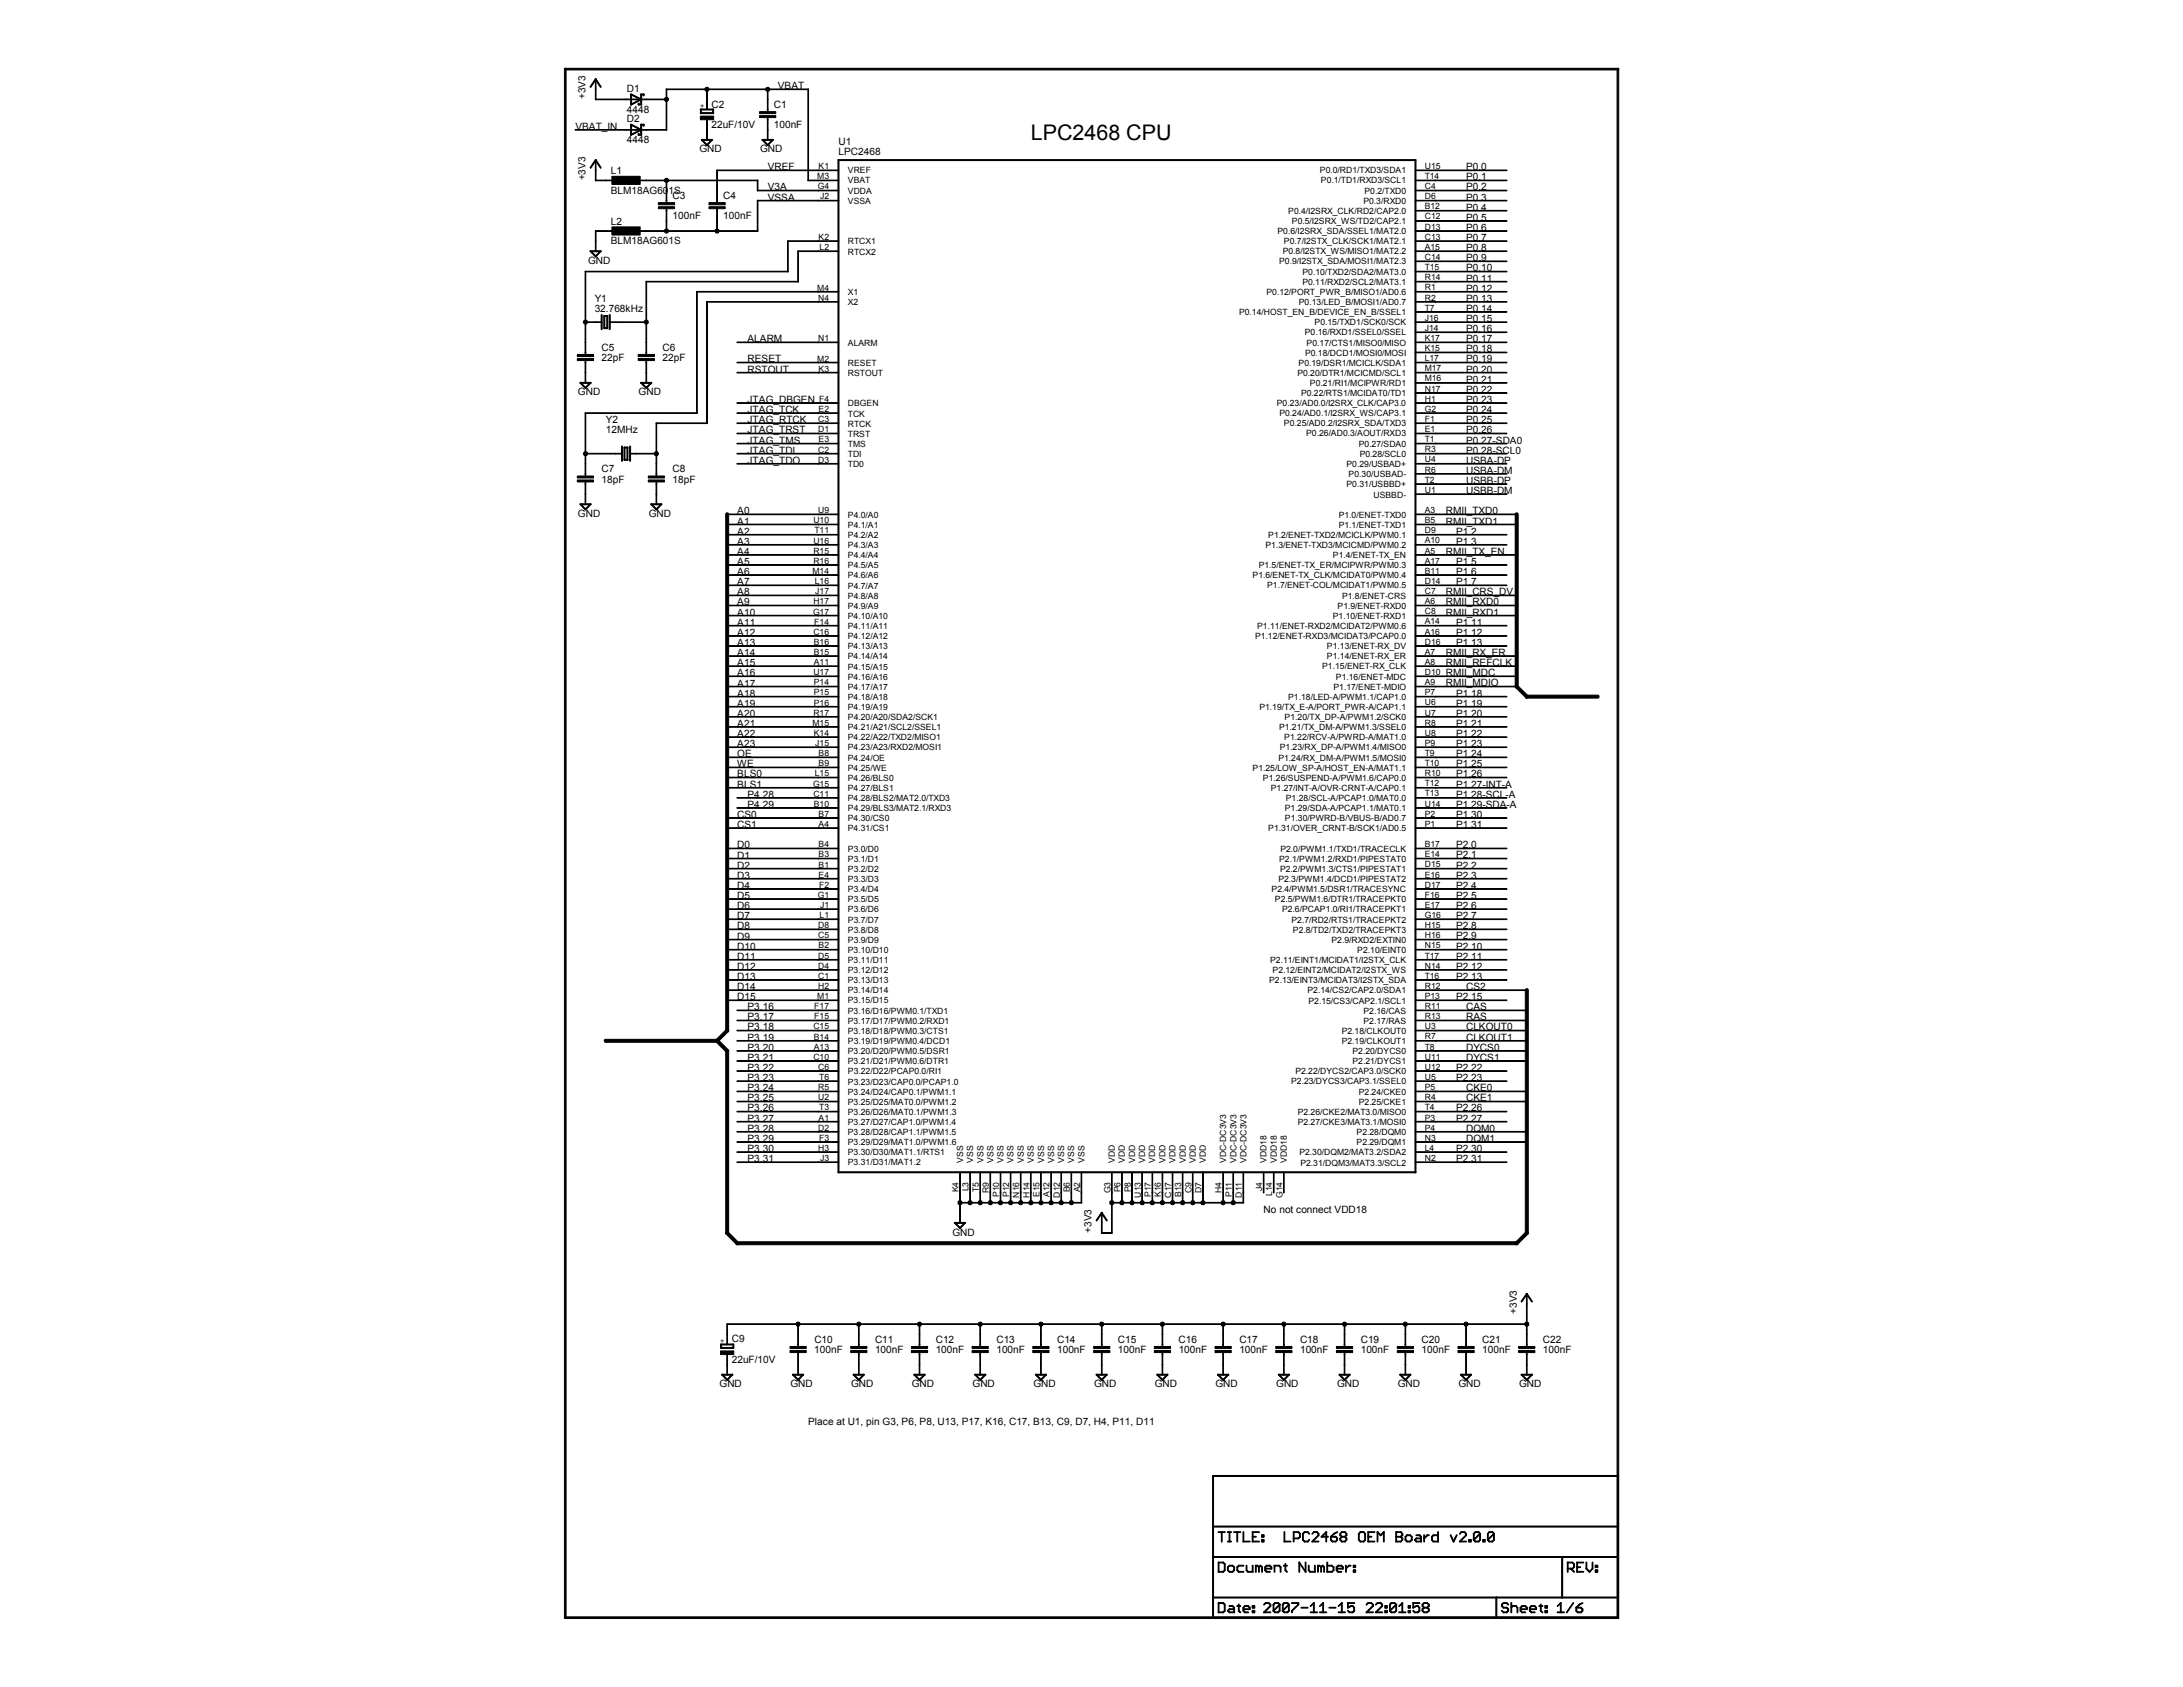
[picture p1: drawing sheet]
<svg xmlns="http://www.w3.org/2000/svg" width="279mm" height="216mm" viewBox="0 0 279 216" stroke-linecap="round" stroke-linejoin="round" font-family="sans-serif">
<defs><g id="words">
<text font-size="2.8" x="131.9" y="17.9">LPC2468 CPU</text>
<g font-size="1.3">
<text x="80.2" y="11.7">D1</text>
<text x="99.5" y="11.4">VBAT</text>
<text x="73.6" y="16.6">VBAT_IN</text>
<text x="74.9" y="12.7" transform="rotate(-90 74.9 12.7)">+3V3</text>
<text x="80.2" y="14.5">4448</text>
<text x="80.2" y="15.6">D2</text>
<text x="91.1" y="16.4">22uF/10V</text>
<text x="91.1" y="13.8">C2</text>
<text x="99" y="16.4">100nF</text>
<text x="99" y="13.8">C1</text>
<text x="74.9" y="23.1" transform="rotate(-90 74.9 23.1)">+3V3</text>
<text x="78.2" y="22.3">L1</text>
<text x="80.2" y="18.4">4448</text>
<text x="89.5" y="19.5">GND</text>
<text x="97.3" y="19.5">GND</text>
<text x="98.3" y="21.8">VREF</text>
<text x="107.3" y="18.6">U1</text>
<text x="107.3" y="19.8">LPC2468</text>
<text x="187.6" y="21.8">P0.0</text>
<text x="187.6" y="23.1">P0.1</text>
<text x="78.2" y="24.8">BLM18AG601S</text>
<text x="78.2" y="28.8">L2</text>
<text x="86.1" y="28.1">100nF</text>
<text x="86.1" y="25.5">C3</text>
<text x="92.6" y="28.1">100nF</text>
<text x="92.6" y="25.5">C4</text>
<text x="98.3" y="24.4">V3A</text>
<text x="98.3" y="25.7">VSSA</text>
<text x="187.6" y="24.4">P0.2</text>
<text x="187.6" y="25.7">P0.3</text>
<text x="187.6" y="27">P0.4</text>
<text x="187.6" y="28.3">P0.5</text>
<text x="187.6" y="29.6">P0.6</text>
<text x="75.3" y="33.8">GND</text>
<text x="78.2" y="31.2">BLM18AG601S</text>
<text x="187.6" y="30.8">P0.7</text>
<text x="187.6" y="32.1">P0.8</text>
<text x="187.6" y="33.4">P0.9</text>
<text x="187.6" y="34.7">P0.10</text>
<text x="76.1" y="39.9">32.768kHz</text>
<text x="76.1" y="38.6">Y1</text>
<text x="187.6" y="37.3">P0.12</text>
<text x="187.6" y="38.6">P0.13</text>
<text x="187.6" y="39.9">P0.14</text>
<text x="187.6" y="41.2">P0.15</text>
<text x="187.6" y="36">P0.11</text>
<text x="77" y="46.2">22pF</text>
<text x="77" y="44.9">C5</text>
<text x="84.8" y="46.2">22pF</text>
<text x="84.8" y="44.9">C6</text>
<text x="95.7" y="43.8">ALARM</text>
<text x="95.7" y="46.4">RESET</text>
<text x="95.7" y="47.7">RSTOUT</text>
<text x="187.6" y="46.4">P0.19</text>
<text x="187.6" y="47.7">P0.20</text>
<text x="187.6" y="42.5">P0.16</text>
<text x="187.6" y="43.8">P0.17</text>
<text x="187.6" y="45.1">P0.18</text>
<text x="74" y="50.6">GND</text>
<text x="81.7" y="50.6">GND</text>
<text x="95.7" y="52.9">JTAG_TCK</text>
<text x="95.7" y="51.6">JTAG_DBGEN</text>
<text x="187.6" y="51.6">P0.23</text>
<text x="187.6" y="52.9">P0.24</text>
<text x="187.6" y="49">P0.21</text>
<text x="187.6" y="50.3">P0.22</text>
<text x="77.5" y="55.5">12MHz</text>
<text x="77.5" y="54.2">Y2</text>
<text x="95.7" y="54.2">JTAG_RTCK</text>
<text x="95.7" y="55.5">JTAG_TRST</text>
<text x="95.7" y="56.8">JTAG_TMS</text>
<text x="95.7" y="58.1">JTAG_TDI</text>
<text x="95.7" y="59.3">JTAG_TDO</text>
<text x="187.6" y="56.8">P0.27-SDA0</text>
<text x="187.6" y="58.1">P0.28-SCL0</text>
<text x="187.6" y="59.3">USBA-DP</text>
<text x="187.6" y="55.5">P0.26</text>
<text x="187.6" y="54.2">P0.25</text>
<text x="77" y="61.8">18pF</text>
<text x="77" y="60.5">C7</text>
<text x="86.1" y="61.8">18pF</text>
<text x="86.1" y="60.5">C8</text>
<text x="94.4" y="65.8">A0</text>
<text x="185" y="65.8">RMII_TXD0</text>
<text x="187.6" y="60.6">USBA-DM</text>
<text x="187.6" y="61.9">USBB-DP</text>
<text x="187.6" y="63.2">USBB-DM</text>
<text x="74" y="66.2">GND</text>
<text x="83" y="66.2">GND</text>
<text x="94.4" y="67.1">A1</text>
<text x="94.4" y="68.4">A2</text>
<text x="94.4" y="69.7">A3</text>
<text x="94.4" y="71">A4</text>
<text x="185" y="67.1">RMII_TXD1</text>
<text x="185" y="71">RMII_TX_EN</text>
<text x="186.4" y="68.4">P1.2</text>
<text x="186.4" y="69.7">P1.3</text>
<text x="94.4" y="72.3">A5</text>
<text x="94.4" y="73.6">A6</text>
<text x="94.4" y="74.9">A7</text>
<text x="94.4" y="76.2">A8</text>
<text x="94.4" y="77.5">A9</text>
<text x="185" y="77.5">RMII_RXD0</text>
<text x="185" y="76.2">RMII_CRS_DV</text>
<text x="186.4" y="72.3">P1.5</text>
<text x="186.4" y="73.6">P1.6</text>
<text x="186.4" y="74.9">P1.7</text>
<text x="94.4" y="78.8">A10</text>
<text x="94.4" y="80.1">A11</text>
<text x="94.4" y="81.4">A12</text>
<text x="94.4" y="82.7">A13</text>
<text x="94.4" y="84">A14</text>
<text x="185" y="78.8">RMII_RXD1</text>
<text x="185" y="84">RMII_RX_ER</text>
<text x="186.4" y="80.1">P1.11</text>
<text x="186.4" y="81.4">P1.12</text>
<text x="186.4" y="82.7">P1.13</text>
<text x="94.4" y="85.3">A15</text>
<text x="94.4" y="86.6">A16</text>
<text x="94.4" y="87.9">A17</text>
<text x="94.4" y="89.1">A18</text>
<text x="185" y="86.6">RMII_MDC</text>
<text x="185" y="87.9">RMII_MDIO</text>
<text x="185" y="85.2">RMII_REFCLK</text>
<text x="186.4" y="89.1">P1.18</text>
<text x="94.4" y="90.4">A19</text>
<text x="94.4" y="91.7">A20</text>
<text x="94.4" y="93">A21</text>
<text x="94.4" y="94.3">A22</text>
<text x="94.4" y="95.6">A23</text>
<text x="186.4" y="95.6">P1.23</text>
<text x="186.4" y="94.3">P1.22</text>
<text x="186.4" y="93">P1.21</text>
<text x="186.4" y="91.7">P1.20</text>
<text x="186.4" y="90.4">P1.19</text>
<text x="94.4" y="96.9">OE</text>
<text x="94.4" y="98.2">WE</text>
<text x="94.4" y="99.5">BLS0</text>
<text x="94.4" y="100.8">BLS1</text>
<text x="186.4" y="100.8">P1.27-INT-A</text>
<text x="186.4" y="99.5">P1.26</text>
<text x="186.4" y="98.2">P1.25</text>
<text x="186.4" y="96.9">P1.24</text>
<text x="94.4" y="104.7">CS0</text>
<text x="94.4" y="106">CS1</text>
<text x="95.7" y="102.1">P4.28</text>
<text x="95.7" y="103.4">P4.29</text>
<text x="186.4" y="102.1">P1.28-SCL-A</text>
<text x="186.4" y="103.4">P1.29-SDA-A</text>
<text x="186.4" y="104.7">P1.30</text>
<text x="186.4" y="106">P1.31</text>
<text x="94.4" y="108.6">D0</text>
<text x="94.4" y="109.9">D1</text>
<text x="94.4" y="111.2">D2</text>
<text x="94.4" y="112.5">D3</text>
<text x="94.4" y="113.8">D4</text>
<text x="186.4" y="109.9">P2.1</text>
<text x="186.4" y="111.2">P2.2</text>
<text x="186.4" y="112.4">P2.3</text>
<text x="186.4" y="108.6">P2.0</text>
<text x="186.4" y="113.8">P2.4</text>
<text x="94.4" y="115.1">D5</text>
<text x="94.4" y="116.4">D6</text>
<text x="94.4" y="117.6">D7</text>
<text x="94.4" y="118.9">D8</text>
<text x="186.4" y="115">P2.5</text>
<text x="186.4" y="116.3">P2.6</text>
<text x="186.4" y="117.6">P2.7</text>
<text x="186.4" y="118.9">P2.8</text>
<text x="94.4" y="120.2">D9</text>
<text x="94.4" y="121.5">D10</text>
<text x="94.4" y="122.8">D11</text>
<text x="94.4" y="124.1">D12</text>
<text x="94.4" y="125.4">D13</text>
<text x="186.4" y="121.5">P2.10</text>
<text x="186.4" y="124.1">P2.12</text>
<text x="186.4" y="125.4">P2.13</text>
<text x="186.4" y="120.2">P2.9</text>
<text x="186.4" y="122.8">P2.11</text>
<text x="94.4" y="126.7">D14</text>
<text x="94.4" y="128">D15</text>
<text x="95.7" y="129.3">P3.16</text>
<text x="95.7" y="130.6">P3.17</text>
<text x="95.7" y="131.9">P3.18</text>
<text x="186.4" y="128">P2.15</text>
<text x="187.6" y="129.3">CAS</text>
<text x="187.6" y="130.6">RAS</text>
<text x="187.6" y="126.7">CS2</text>
<text x="187.6" y="131.9">CLKOUT0</text>
<text x="95.7" y="133.2">P3.19</text>
<text x="95.7" y="134.5">P3.20</text>
<text x="95.7" y="135.8">P3.21</text>
<text x="95.7" y="137.1">P3.22</text>
<text x="186.4" y="137.1">P2.22</text>
<text x="187.6" y="134.5">DYCS0</text>
<text x="187.6" y="135.8">DYCS1</text>
<text x="187.6" y="133.2">CLKOUT1</text>
<text x="95.7" y="138.4">P3.23</text>
<text x="95.7" y="139.7">P3.24</text>
<text x="95.7" y="141">P3.25</text>
<text x="95.7" y="142.2">P3.26</text>
<text x="95.7" y="143.5">P3.27</text>
<text x="186.4" y="138.4">P2.23</text>
<text x="186.4" y="142.2">P2.26</text>
<text x="186.4" y="143.5">P2.27</text>
<text x="187.6" y="139.7">CKE0</text>
<text x="187.6" y="141">CKE1</text>
<text x="95.7" y="148.7">P3.31</text>
<text x="95.7" y="147.4">P3.30</text>
<text x="95.7" y="144.8">P3.28</text>
<text x="95.7" y="146.1">P3.29</text>
<text x="186.4" y="147.4">P2.30</text>
<text x="186.4" y="148.7">P2.31</text>
<text x="187.6" y="144.8">DQM0</text>
<text x="187.6" y="146.1">DQM1</text>
<text x="161.7" y="155.2">No not connect VDD18</text>
<text x="121.9" y="158.1">GND</text>
<text x="139.7" y="157.8" transform="rotate(-90 139.7 157.8)">+3V3</text>
<text x="93.7" y="171.8">C9</text>
<text x="104.2" y="173.2">100nF</text>
<text x="104.2" y="171.9">C10</text>
<text x="112" y="173.2">100nF</text>
<text x="112" y="171.9">C11</text>
<text x="119.8" y="173.2">100nF</text>
<text x="119.8" y="171.9">C12</text>
<text x="127.5" y="173.2">100nF</text>
<text x="127.5" y="171.9">C13</text>
<text x="135.3" y="173.2">100nF</text>
<text x="135.3" y="171.9">C14</text>
<text x="143.1" y="173.2">100nF</text>
<text x="143.1" y="171.9">C15</text>
<text x="150.9" y="171.9">C16</text>
<text x="150.9" y="173.1">100nF</text>
<text x="158.6" y="171.9">C17</text>
<text x="158.6" y="173.1">100nF</text>
<text x="166.4" y="171.9">C18</text>
<text x="166.4" y="173.1">100nF</text>
<text x="174.2" y="171.9">C19</text>
<text x="174.2" y="173.1">100nF</text>
<text x="181.9" y="171.9">C20</text>
<text x="182" y="173.1">100nF</text>
<text x="189.7" y="171.9">C21</text>
<text x="189.7" y="173.1">100nF</text>
<text x="194.1" y="168.2" transform="rotate(-90 194.1 168.2)">+3V3</text>
<text x="197.5" y="171.9">C22</text>
<text x="197.5" y="173.1">100nF</text>
<text x="92.1" y="177.6">GND</text>
<text x="93.7" y="174.4">22uF/10V</text>
<text x="101.2" y="177.6">GND</text>
<text x="108.9" y="177.6">GND</text>
<text x="116.7" y="177.6">GND</text>
<text x="124.5" y="177.6">GND</text>
<text x="132.3" y="177.6">GND</text>
<text x="140" y="177.6">GND</text>
<text x="147.8" y="177.6">GND</text>
<text x="155.6" y="177.6">GND</text>
<text x="163.3" y="177.6">GND</text>
<text x="171.1" y="177.6">GND</text>
<text x="178.9" y="177.6">GND</text>
<text x="186.7" y="177.6">GND</text>
<text x="194.4" y="177.6">GND</text>
<text x="103.4" y="182.4">Place at U1, pin G3, P6, P8, U13, P17, K16, C17, B13, C9, D7, H4, P11, D11</text>
</g>
<g font-size="1.1">
<text x="104.6" y="22.9">M3</text>
<text x="104.8" y="21.6">K1</text>
<text x="108.5" y="22.2">VREF</text>
<text x="108.5" y="23.5">VBAT</text>
<text x="168.9" y="22.2">P0.0/RD1/TXD3/SDA1</text>
<text x="169.1" y="23.5">P0.1/TD1/RXD3/SCL1</text>
<text x="182.4" y="21.6">U15</text>
<text x="182.4" y="22.9">T14</text>
<text x="104.7" y="24.2">G4</text>
<text x="105" y="25.5">J2</text>
<text x="108.5" y="26.1">VSSA</text>
<text x="108.5" y="24.8">VDDA</text>
<text x="163.5" y="30">P0.6/I2SRX_SDA/SSEL1/MAT2.0</text>
<text x="164.9" y="27.4">P0.4/I2SRX_CLK/RD2/CAP2.0</text>
<text x="165.4" y="28.7">P0.5/I2SRX_WS/TD2/CAP2.1</text>
<text x="174.5" y="26.1">P0.3/RXD0</text>
<text x="174.6" y="24.8">P0.2/TXD0</text>
<text x="182.4" y="24.2">C4</text>
<text x="182.4" y="25.5">D6</text>
<text x="182.4" y="26.8">B12</text>
<text x="182.4" y="28.1">C12</text>
<text x="182.4" y="29.4">D13</text>
<text x="104.8" y="30.7">K2</text>
<text x="104.9" y="32">L2</text>
<text x="108.5" y="32.6">RTCX2</text>
<text x="108.5" y="31.3">RTCX1</text>
<text x="163.7" y="33.8">P0.9/I2STX_SDA/MOSI1/MAT2.3</text>
<text x="164.2" y="32.6">P0.8/I2STX_WS/MISO1/MAT2.2</text>
<text x="164.3" y="31.3">P0.7/I2STX_CLK/SCK1/MAT2.1</text>
<text x="166.7" y="35.1">P0.10/TXD2/SDA2/MAT3.0</text>
<text x="182.4" y="30.7">C13</text>
<text x="182.4" y="32">A15</text>
<text x="182.4" y="33.3">C14</text>
<text x="182.4" y="34.6">T15</text>
<text x="182.4" y="35.9">R14</text>
<text x="104.6" y="37.2">M4</text>
<text x="104.7" y="38.5">N4</text>
<text x="108.5" y="39">X2</text>
<text x="108.5" y="37.8">X1</text>
<text x="158.6" y="40.3">P0.14/HOST_EN_B/DEVICE_EN_B/SSEL1</text>
<text x="162.1" y="37.7">P0.12/PORT_PWR_B/MISO1/AD0.6</text>
<text x="166.2" y="39">P0.13/LED_B/MOSI1/AD0.7</text>
<text x="166.7" y="36.4">P0.11/RXD2/SCL2/MAT3.1</text>
<text x="168.3" y="41.6">P0.15/TXD1/SCK0/SCK</text>
<text x="182.4" y="37.1">R1</text>
<text x="182.4" y="38.5">R2</text>
<text x="182.4" y="39.8">T7</text>
<text x="182.4" y="41">J16</text>
<text x="104.6" y="46.3">M2</text>
<text x="104.7" y="43.7">N1</text>
<text x="104.8" y="47.6">K3</text>
<text x="108.5" y="46.8">RESET</text>
<text x="108.5" y="44.2">ALARM</text>
<text x="166.2" y="46.8">P0.19/DSR1/MCICLK/SDA1</text>
<text x="167" y="42.9">P0.16/RXD1/SSEL0/SSEL</text>
<text x="167" y="45.5">P0.18/DCD1/MOSI0/MOSI</text>
<text x="167.2" y="44.2">P0.17/CTS1/MISO0/MISO</text>
<text x="182.4" y="42.3">J14</text>
<text x="182.4" y="43.6">K17</text>
<text x="182.4" y="44.9">K15</text>
<text x="182.4" y="46.2">L17</text>
<text x="182.4" y="47.5">M17</text>
<text x="104.8" y="52.7">E2</text>
<text x="104.8" y="51.4">F4</text>
<text x="108.5" y="53.3">TCK</text>
<text x="108.5" y="48.1">RSTOUT</text>
<text x="108.5" y="52">DBGEN</text>
<text x="163.4" y="52">P0.23/AD0.0/I2SRX_CLK/CAP3.0</text>
<text x="163.7" y="53.3">P0.24/AD0.1/I2SRX_WS/CAP3.1</text>
<text x="166.1" y="48.1">P0.20/DTR1/MCICMD/SCL1</text>
<text x="166.5" y="50.7">P0.22/RTS1/MCIDAT0/TD1</text>
<text x="167.7" y="49.4">P0.21/RI1/MCIPWR/RD1</text>
<text x="182.4" y="48.8">M16</text>
<text x="182.4" y="50.1">N17</text>
<text x="182.4" y="51.4">H1</text>
<text x="182.4" y="52.7">G2</text>
<text x="182.4" y="54">F1</text>
<text x="104.7" y="59.2">D3</text>
<text x="104.7" y="57.9">C2</text>
<text x="104.7" y="55.3">D1</text>
<text x="104.7" y="54">C3</text>
<text x="104.8" y="56.6">E3</text>
<text x="108.5" y="59.8">TD0</text>
<text x="108.5" y="58.5">TDI</text>
<text x="108.5" y="57.2">TMS</text>
<text x="108.5" y="55.9">TRST</text>
<text x="108.5" y="54.6">RTCK</text>
<text x="164.3" y="54.6">P0.25/AD0.2/I2SRX_SDA/TXD3</text>
<text x="167.2" y="55.9">P0.26/AD0.3/AOUT/RXD3</text>
<text x="172.3" y="59.8">P0.29/USBAD+</text>
<text x="173.9" y="57.2">P0.27/SDA0</text>
<text x="174" y="58.5">P0.28/SCL0</text>
<text x="182.4" y="55.3">E1</text>
<text x="182.4" y="56.6">T1</text>
<text x="182.4" y="57.9">R3</text>
<text x="182.4" y="59.2">U4</text>
<text x="104.7" y="65.7">U9</text>
<text x="172.3" y="62.3">P0.31/USBBD+</text>
<text x="172.6" y="61">P0.30/USBAD-</text>
<text x="175.8" y="63.7">USBBD-</text>
<text x="182.4" y="60.5">R6</text>
<text x="182.4" y="61.8">T2</text>
<text x="182.4" y="65.7">A3</text>
<text x="182.4" y="63.1">U1</text>
<text x="104.1" y="70.9">R15</text>
<text x="104.1" y="69.6">U16</text>
<text x="104.1" y="67">U10</text>
<text x="104.2" y="68.3">T11</text>
<text x="108.5" y="71.4">P4.4/A4</text>
<text x="108.5" y="70.1">P4.3/A3</text>
<text x="108.5" y="68.8">P4.2/A2</text>
<text x="108.5" y="67.6">P4.1/A1</text>
<text x="108.5" y="66.3">P4.0/A0</text>
<text x="162" y="70.1">P1.3/ENET-TXD3/MCICMD/PWM0.2</text>
<text x="162.3" y="68.8">P1.2/ENET-TXD2/MCICLK/PWM0.1</text>
<text x="170.6" y="71.4">P1.4/ENET-TX_EN</text>
<text x="171.3" y="66.2">P1.0/ENET-TXD0</text>
<text x="171.3" y="67.5">P1.1/ENET-TXD1</text>
<text x="182.4" y="67">B5</text>
<text x="182.4" y="68.2">D9</text>
<text x="182.4" y="69.5">A10</text>
<text x="182.4" y="70.9">A5</text>
<text x="104" y="73.5">M14</text>
<text x="104.1" y="77.4">H17</text>
<text x="104.1" y="72.2">R16</text>
<text x="104.3" y="74.8">L16</text>
<text x="104.4" y="76">J17</text>
<text x="108.5" y="77.9">P4.9/A9</text>
<text x="108.5" y="76.6">P4.8/A8</text>
<text x="108.5" y="75.3">P4.7/A7</text>
<text x="108.5" y="74">P4.6/A6</text>
<text x="108.5" y="72.7">P4.5/A5</text>
<text x="160.3" y="74">P1.6/ENET-TX_CLK/MCIDAT0/PWM0.4</text>
<text x="161.1" y="72.7">P1.5/ENET-TX_ER/MCIPWR/PWM0.3</text>
<text x="162.2" y="75.3">P1.7/ENET-COL/MCIDAT1/PWM0.5</text>
<text x="171.2" y="77.9">P1.9/ENET-RXD0</text>
<text x="171.8" y="76.6">P1.8/ENET-CRS</text>
<text x="182.4" y="72.1">A17</text>
<text x="182.4" y="73.4">B11</text>
<text x="182.4" y="74.7">D14</text>
<text x="182.4" y="76">C7</text>
<text x="182.4" y="77.3">A6</text>
<text x="104.1" y="78.6">G17</text>
<text x="104.1" y="81.2">C16</text>
<text x="104.2" y="83.8">B15</text>
<text x="104.2" y="82.5">B16</text>
<text x="104.2" y="79.9">F14</text>
<text x="108.5" y="83.1">P4.13/A13</text>
<text x="108.5" y="81.8">P4.12/A12</text>
<text x="108.5" y="80.5">P4.11/A11</text>
<text x="108.5" y="79.2">P4.10/A10</text>
<text x="160.6" y="81.8">P1.12/ENET-RXD3/MCIDAT3/PCAP0.0</text>
<text x="160.9" y="80.5">P1.11/ENET-RXD2/MCIDAT2/PWM0.6</text>
<text x="169.8" y="83.1">P1.13/ENET-RX_DV</text>
<text x="170.6" y="79.2">P1.10/ENET-RXD1</text>
<text x="182.4" y="78.6">C8</text>
<text x="182.4" y="79.9">A14</text>
<text x="182.4" y="81.2">A16</text>
<text x="182.4" y="82.5">D16</text>
<text x="182.4" y="83.8">A7</text>
<text x="104.1" y="86.4">U17</text>
<text x="104.2" y="89">P15</text>
<text x="104.2" y="87.7">P14</text>
<text x="104.2" y="85.1">A11</text>
<text x="108.5" y="89.6">P4.18/A18</text>
<text x="108.5" y="88.3">P4.17/A17</text>
<text x="108.5" y="87">P4.16/A16</text>
<text x="108.5" y="85.7">P4.15/A15</text>
<text x="108.5" y="84.4">P4.14/A14</text>
<text x="164.9" y="89.6">P1.18/LED-A/PWM1.1/CAP1.0</text>
<text x="169.2" y="85.7">P1.15/ENET-RX_CLK</text>
<text x="169.8" y="84.4">P1.14/ENET-RX_ER</text>
<text x="170.7" y="88.3">P1.17/ENET-MDIO</text>
<text x="171" y="87">P1.16/ENET-MDC</text>
<text x="182.4" y="85.1">A8</text>
<text x="182.4" y="86.4">D10</text>
<text x="182.4" y="87.7">A9</text>
<text x="182.4" y="89">P7</text>
<text x="104" y="92.9">M15</text>
<text x="104.1" y="91.6">R17</text>
<text x="104.2" y="94.2">K14</text>
<text x="104.2" y="90.3">P16</text>
<text x="104.4" y="95.5">J15</text>
<text x="108.5" y="94.8">P4.22/A22/TXD2/MISO1</text>
<text x="108.5" y="93.5">P4.21/A21/SCL2/SSEL1</text>
<text x="108.5" y="92.2">P4.20/A20/SDA2/SCK1</text>
<text x="108.5" y="90.9">P4.19/A19</text>
<text x="161.2" y="90.9">P1.19/TX_E-A/PORT_PWR-A/CAP1.1</text>
<text x="163.7" y="93.4">P1.21/TX_DM-A/PWM1.3/SSEL0</text>
<text x="164.4" y="94.7">P1.22/RCV-A/PWRD-A/MAT1.0</text>
<text x="164.4" y="92.1">P1.20/TX_DP-A/PWM1.2/SCK0</text>
<text x="182.4" y="90.3">U6</text>
<text x="182.4" y="91.6">U7</text>
<text x="182.4" y="92.9">R8</text>
<text x="182.4" y="94.2">U8</text>
<text x="182.4" y="95.5">P9</text>
<text x="104.1" y="100.7">G15</text>
<text x="104.1" y="101.9">C11</text>
<text x="104.3" y="99.4">L15</text>
<text x="104.8" y="98.1">B9</text>
<text x="104.8" y="96.8">B8</text>
<text x="108.5" y="101.2">P4.27/BLS1</text>
<text x="108.5" y="99.9">P4.26/BLS0</text>
<text x="108.5" y="98.6">P4.25/WE</text>
<text x="108.5" y="97.3">P4.24/OE</text>
<text x="108.5" y="96">P4.23/A23/RXD2/MOSI1</text>
<text x="160.3" y="98.6">P1.25/LOW_SP-A/HOST_EN-A/MAT1.1</text>
<text x="161.6" y="99.9">P1.26/SUSPEND-A/PWM1.6/CAP0.0</text>
<text x="162.6" y="101.2">P1.27/INT-A/OVR-CRNT-A/CAP0.1</text>
<text x="163.6" y="97.3">P1.24/RX_DM-A/PWM1.5/MOSI0</text>
<text x="163.8" y="96">P1.23/RX_DP-A/PWM1.4/MISO0</text>
<text x="182.4" y="96.8">T9</text>
<text x="182.4" y="98.1">T10</text>
<text x="182.4" y="99.3">R10</text>
<text x="182.4" y="100.6">T12</text>
<text x="182.4" y="101.9">T13</text>
<text x="104.2" y="103.3">B10</text>
<text x="104.8" y="105.8">A4</text>
<text x="104.8" y="104.6">B7</text>
<text x="108.5" y="106.4">P4.31/CS1</text>
<text x="108.5" y="105.1">P4.30/CS0</text>
<text x="108.5" y="103.8">P4.29/BLS3/MAT2.1/RXD3</text>
<text x="108.5" y="102.5">P4.28/BLS2/MAT2.0/TXD3</text>
<text x="162.3" y="106.4">P1.31/OVER_CRNT-B/SCK1/AD0.5</text>
<text x="164.4" y="103.8">P1.29/SDA-A/PCAP1.1/MAT0.1</text>
<text x="164.5" y="105.1">P1.30/PWRD-B/VBUS-B/AD0.7</text>
<text x="164.6" y="102.5">P1.28/SCL-A/PCAP1.0/MAT0.0</text>
<text x="182.4" y="103.2">U14</text>
<text x="182.4" y="104.5">P2</text>
<text x="182.4" y="105.8">P1</text>
<text x="104.8" y="112.3">E4</text>
<text x="104.8" y="111">B1</text>
<text x="104.8" y="109.7">B3</text>
<text x="104.8" y="108.4">B4</text>
<text x="104.8" y="113.6">F2</text>
<text x="108.5" y="112.9">P3.3/D3</text>
<text x="108.5" y="111.6">P3.2/D2</text>
<text x="108.5" y="110.3">P3.1/D1</text>
<text x="108.5" y="109">P3.0/D0</text>
<text x="163.6" y="112.9">P2.3/PWM1.4/DCD1/PIPESTAT2</text>
<text x="163.7" y="110.3">P2.1/PWM1.2/RXD1/PIPESTAT0</text>
<text x="163.8" y="111.6">P2.2/PWM1.3/CTS1/PIPESTAT1</text>
<text x="163.9" y="109">P2.0/PWM1.1/TXD1/TRACECLK</text>
<text x="182.4" y="108.4">B17</text>
<text x="182.4" y="109.7">E14</text>
<text x="182.4" y="111">D15</text>
<text x="182.4" y="112.3">E16</text>
<text x="182.4" y="113.6">D17</text>
<text x="104.7" y="114.9">G1</text>
<text x="104.7" y="118.8">D8</text>
<text x="104.9" y="117.5">L1</text>
<text x="105" y="116.2">J1</text>
<text x="108.5" y="119.4">P3.8/D8</text>
<text x="108.5" y="118.1">P3.7/D7</text>
<text x="108.5" y="116.8">P3.6/D6</text>
<text x="108.5" y="115.5">P3.5/D5</text>
<text x="108.5" y="114.2">P3.4/D4</text>
<text x="162.8" y="114.2">P2.4/PWM1.5/DSR1/TRACESYNC</text>
<text x="163.2" y="115.5">P2.5/PWM1.6/DTR1/TRACEPKT0</text>
<text x="164.1" y="116.8">P2.6/PCAP1.0/RI1/TRACEPKT1</text>
<text x="165.3" y="118.1">P2.7/RD2/RTS1/TRACEPKT2</text>
<text x="165.5" y="119.4">P2.8/TD2/TXD2/TRACEPKT3</text>
<text x="182.4" y="114.9">F16</text>
<text x="182.4" y="116.2">E17</text>
<text x="182.4" y="117.5">G16</text>
<text x="182.4" y="118.8">H15</text>
<text x="104.7" y="125.3">C1</text>
<text x="104.7" y="124">D4</text>
<text x="104.7" y="122.7">D5</text>
<text x="104.7" y="120.1">C5</text>
<text x="104.8" y="121.4">B2</text>
<text x="108.5" y="125.8">P3.13/D13</text>
<text x="108.5" y="124.6">P3.12/D12</text>
<text x="108.5" y="123.2">P3.11/D11</text>
<text x="108.5" y="121.9">P3.10/D10</text>
<text x="108.5" y="120.7">P3.9/D9</text>
<text x="162.4" y="125.8">P2.13/EINT3/MCIDAT3/I2STX_SDA</text>
<text x="162.6" y="123.3">P2.11/EINT1/MCIDAT1/I2STX_CLK</text>
<text x="162.9" y="124.5">P2.12/EINT2/MCIDAT2/I2STX_WS</text>
<text x="170.4" y="120.6">P2.9/RXD2/EXTIN0</text>
<text x="173.7" y="122">P2.10/EINT0</text>
<text x="182.4" y="120.1">H16</text>
<text x="182.4" y="121.4">N15</text>
<text x="182.4" y="122.7">T17</text>
<text x="182.4" y="124">N14</text>
<text x="182.4" y="125.3">T16</text>
<text x="104.1" y="131.7">C15</text>
<text x="104.2" y="130.5">F15</text>
<text x="104.2" y="129.2">F17</text>
<text x="104.6" y="127.9">M1</text>
<text x="104.7" y="126.6">H2</text>
<text x="108.5" y="131">P3.17/D17/PWM0.2/RXD1</text>
<text x="108.5" y="129.7">P3.16/D16/PWM0.1/TXD1</text>
<text x="108.5" y="128.4">P3.15/D15</text>
<text x="108.5" y="127.1">P3.14/D14</text>
<text x="167.3" y="127.1">P2.14/CS2/CAP2.0/SDA1</text>
<text x="167.5" y="128.4">P2.15/CS3/CAP2.1/SCL1</text>
<text x="174.5" y="129.7">P2.16/CAS</text>
<text x="174.5" y="131">P2.17/RAS</text>
<text x="182.4" y="126.6">R12</text>
<text x="182.4" y="127.8">P13</text>
<text x="182.4" y="129.2">R11</text>
<text x="182.4" y="130.4">R13</text>
<text x="182.4" y="131.7">U3</text>
<text x="104.1" y="135.6">C10</text>
<text x="104.2" y="134.3">A13</text>
<text x="104.2" y="133">B14</text>
<text x="104.7" y="136.9">C6</text>
<text x="108.5" y="137.5">P3.22/D22/PCAP0.0/RI1</text>
<text x="108.5" y="136.2">P3.21/D21/PWM0.6/DTR1</text>
<text x="108.5" y="134.9">P3.20/D20/PWM0.5/DSR1</text>
<text x="108.5" y="133.6">P3.19/D19/PWM0.4/DCD1</text>
<text x="108.5" y="132.3">P3.18/D18/PWM0.3/CTS1</text>
<text x="165.8" y="137.5">P2.22/DYCS2/CAP3.0/SCK0</text>
<text x="171.7" y="132.3">P2.18/CLKOUT0</text>
<text x="171.7" y="133.6">P2.19/CLKOUT1</text>
<text x="173.1" y="134.9">P2.20/DYCS0</text>
<text x="173.1" y="136.2">P2.21/DYCS1</text>
<text x="182.4" y="133">R7</text>
<text x="182.4" y="134.3">T8</text>
<text x="182.4" y="135.6">U11</text>
<text x="182.4" y="136.9">U12</text>
<text x="104.7" y="140.8">U2</text>
<text x="104.7" y="139.5">R5</text>
<text x="104.8" y="143.4">A1</text>
<text x="104.9" y="142.1">T3</text>
<text x="104.9" y="138.2">T6</text>
<text x="108.5" y="144">P3.27/D27/CAP1.0/PWM1.4</text>
<text x="108.5" y="142.7">P3.26/D26/MAT0.1/PWM1.3</text>
<text x="108.5" y="141.4">P3.25/D25/MAT0.0/PWM1.2</text>
<text x="108.5" y="140.1">P3.24/D24/CAP0.1/PWM1.1</text>
<text x="108.5" y="138.8">P3.23/D23/CAP0.0/PCAP1.0</text>
<text x="165.2" y="138.8">P2.23/DYCS3/CAP3.1/SSEL0</text>
<text x="166.1" y="142.7">P2.26/CKE2/MAT3.0/MISO0</text>
<text x="166.1" y="144">P2.27/CKE3/MAT3.1/MOSI0</text>
<text x="173.9" y="140.1">P2.24/CKE0</text>
<text x="173.9" y="141.4">P2.25/CKE1</text>
<text x="182.4" y="138.2">U5</text>
<text x="182.4" y="139.5">P5</text>
<text x="182.4" y="140.8">R4</text>
<text x="182.4" y="142.1">T4</text>
<text x="182.4" y="143.4">P3</text>
<text x="104.7" y="147.3">H3</text>
<text x="104.7" y="144.7">D2</text>
<text x="104.8" y="146">F3</text>
<text x="105" y="148.6">J3</text>
<text x="108.5" y="149.1">P3.31/D31/MAT1.2</text>
<text x="108.5" y="147.9">P3.30/D30/MAT1.1/RTS1</text>
<text x="108.5" y="146.6">P3.29/D29/MAT1.0/PWM1.6</text>
<text x="108.5" y="145.3">P3.28/D28/CAP1.1/PWM1.5</text>
<text x="123.3" y="148.8" transform="rotate(-90 123.3 148.8)">VSS</text>
<text x="124.5" y="148.8" transform="rotate(-90 124.5 148.8)">VSS</text>
<text x="125.9" y="148.8" transform="rotate(-90 125.9 148.8)">VSS</text>
<text x="127.1" y="148.8" transform="rotate(-90 127.1 148.8)">VSS</text>
<text x="128.4" y="148.8" transform="rotate(-90 128.4 148.8)">VSS</text>
<text x="129.7" y="148.8" transform="rotate(-90 129.7 148.8)">VSS</text>
<text x="131" y="148.8" transform="rotate(-90 131 148.8)">VSS</text>
<text x="132.3" y="148.8" transform="rotate(-90 132.3 148.8)">VSS</text>
<text x="133.6" y="148.8" transform="rotate(-90 133.6 148.8)">VSS</text>
<text x="134.9" y="148.8" transform="rotate(-90 134.9 148.8)">VSS</text>
<text x="136.2" y="148.8" transform="rotate(-90 136.2 148.8)">VSS</text>
<text x="137.5" y="148.8" transform="rotate(-90 137.5 148.8)">VSS</text>
<text x="138.8" y="148.8" transform="rotate(-90 138.8 148.8)">VSS</text>
<text x="142.7" y="148.8" transform="rotate(-90 142.7 148.8)">VDD</text>
<text x="144" y="148.8" transform="rotate(-90 144 148.8)">VDD</text>
<text x="145.3" y="148.8" transform="rotate(-90 145.3 148.8)">VDD</text>
<text x="146.6" y="148.8" transform="rotate(-90 146.6 148.8)">VDD</text>
<text x="147.9" y="148.8" transform="rotate(-90 147.9 148.8)">VDD</text>
<text x="149.2" y="148.8" transform="rotate(-90 149.2 148.8)">VDD</text>
<text x="150.5" y="148.8" transform="rotate(-90 150.5 148.8)">VDD</text>
<text x="151.8" y="148.8" transform="rotate(-90 151.8 148.8)">VDD</text>
<text x="153.1" y="148.8" transform="rotate(-90 153.1 148.8)">VDD</text>
<text x="154.3" y="148.8" transform="rotate(-90 154.3 148.8)">VDD</text>
<text x="156.9" y="148.8" transform="rotate(-90 156.9 148.8)">VDC-DC3V3</text>
<text x="158.2" y="148.8" transform="rotate(-90 158.2 148.8)">VDC-DC3V3</text>
<text x="159.5" y="148.8" transform="rotate(-90 159.5 148.8)">VDC-DC3V3</text>
<text x="162.1" y="148.8" transform="rotate(-90 162.1 148.8)">VDD18</text>
<text x="163.4" y="148.8" transform="rotate(-90 163.4 148.8)">VDD18</text>
<text x="164.7" y="148.8" transform="rotate(-90 164.7 148.8)">VDD18</text>
<text x="166.3" y="147.9">P2.30/DQM2/MAT3.2/SDA2</text>
<text x="166.4" y="149.2">P2.31/DQM3/MAT3.3/SCL2</text>
<text x="173.6" y="145.3">P2.28/DQM0</text>
<text x="173.6" y="146.6">P2.29/DQM1</text>
<text x="182.4" y="144.7">P4</text>
<text x="182.4" y="146">N3</text>
<text x="182.4" y="147.3">L4</text>
<text x="182.4" y="148.6">N2</text>
<text x="122.7" y="152.6" transform="rotate(-90 122.7 152.6)">K4</text>
<text x="124" y="152.5" transform="rotate(-90 124 152.5)">L3</text>
<text x="125.3" y="152.5" transform="rotate(-90 125.3 152.5)">T5</text>
<text x="126.6" y="152.7" transform="rotate(-90 126.6 152.7)">R9</text>
<text x="127.9" y="153.2" transform="rotate(-90 127.9 153.2)">P10</text>
<text x="129.2" y="153.2" transform="rotate(-90 129.2 153.2)">P12</text>
<text x="130.4" y="153.3" transform="rotate(-90 130.4 153.3)">N16</text>
<text x="131.8" y="153.3" transform="rotate(-90 131.8 153.3)">H14</text>
<text x="133.1" y="153.2" transform="rotate(-90 133.1 153.2)">E15</text>
<text x="134.3" y="153.2" transform="rotate(-90 134.3 153.2)">A12</text>
<text x="135.6" y="153.3" transform="rotate(-90 135.6 153.3)">D12</text>
<text x="136.9" y="152.6" transform="rotate(-90 136.9 152.6)">B6</text>
<text x="138.2" y="152.6" transform="rotate(-90 138.2 152.6)">A2</text>
<text x="142.1" y="152.7" transform="rotate(-90 142.1 152.7)">G3</text>
<text x="143.4" y="152.6" transform="rotate(-90 143.4 152.6)">P6</text>
<text x="144.7" y="152.6" transform="rotate(-90 144.7 152.6)">P8</text>
<text x="146" y="153.3" transform="rotate(-90 146 153.3)">U13</text>
<text x="147.3" y="153.2" transform="rotate(-90 147.3 153.2)">P17</text>
<text x="148.6" y="153.2" transform="rotate(-90 148.6 153.2)">K16</text>
<text x="149.9" y="153.3" transform="rotate(-90 149.9 153.3)">C17</text>
<text x="151.2" y="153.2" transform="rotate(-90 151.2 153.2)">B13</text>
<text x="152.5" y="152.7" transform="rotate(-90 152.5 152.7)">C9</text>
<text x="153.8" y="152.7" transform="rotate(-90 153.8 152.7)">D7</text>
<text x="156.4" y="152.7" transform="rotate(-90 156.4 152.7)">H4</text>
<text x="157.7" y="153.2" transform="rotate(-90 157.7 153.2)">P11</text>
<text x="159" y="153.3" transform="rotate(-90 159 153.3)">D11</text>
<text x="161.5" y="152.4" transform="rotate(-90 161.5 152.4)">J4</text>
<text x="162.8" y="153.1" transform="rotate(-90 162.8 153.1)">L14</text>
<text x="164.1" y="153.3" transform="rotate(-90 164.1 153.3)">G14</text>
</g>
<g font-size=".9">
<text x="90.2" y="13.8" transform="rotate(-90 90.2 13.8)">+</text>
<text x="92.8" y="171.9" transform="rotate(-90 92.8 171.9)">+</text>
</g>
</g></defs>
<g fill="#000" stroke="#000" stroke-width=".13">
<path d="M76.2 10.1l.1 .1-.7 1-.1-.1z" fill-rule="evenodd"/>
<path d="M76.2 11.4l.1 1.4z" fill-rule="evenodd"/>
<path d="M76.2 10.1l.1 1.4z" fill-rule="evenodd"/>
<path d="M76.2 10.1l.7 1v.1l-.7-1z" fill-rule="evenodd"/>
<path d="M76.2 12.7h4l-4 .1z" fill-rule="evenodd"/>
<path d="M73.6 16.6h6.6l-6.6 .1z" fill-rule="evenodd"/>
<path d="M80.8 12v.1v1.3h-.1z" fill-rule="evenodd"/>
<path d="M80.8 15.9v1.4h-.1z" fill-rule="evenodd"/>
<path d="M80.1 12.7h1.3l-1.3 .1z" fill-rule="evenodd"/>
<path d="M80.1 16.6h1.3l-1.3 .1z" fill-rule="evenodd"/>
<path d="M81.7 13.2h.1v.2h-.1z" fill-rule="evenodd"/>
<path d="M81.7 17.1h.1v.2h-.1z" fill-rule="evenodd"/>
<path d="M80.7 13.3l1.3-.6h.1l-1.3 .7z" fill-rule="evenodd"/>
<path d="M80.8 12l1.3 .7-.1 .1-1.3-.7z" fill-rule="evenodd"/>
<path d="M82 12l.1 .1v.7l-.1-.1z" fill-rule="evenodd"/>
<path d="M82 12.7h.1v.7h-.1z" fill-rule="evenodd"/>
<path d="M81.7 13.4l.4-.1v.1h-.4z" fill-rule="evenodd"/>
<path d="M80.7 17.2l1.3-.6h.1l-1.3 .7z" fill-rule="evenodd"/>
<path d="M80.8 15.9l1.3 .7-.1 .1-1.3-.7z" fill-rule="evenodd"/>
<path d="M82 15.9h.1v.8l-.1-.1z" fill-rule="evenodd"/>
<path d="M82 16.6h.1v.7h-.1z" fill-rule="evenodd"/>
<path d="M81.7 17.2h.4v.1h-.4z" fill-rule="evenodd"/>
<path d="M82 12h.4v.1h-.4z" fill-rule="evenodd"/>
<path d="M82.3 12l.1 .1v.1l-.1 .1z" fill-rule="evenodd"/>
<path d="M82 15.9h.4v.1h-.4z" fill-rule="evenodd"/>
<path d="M82.3 15.9h.1v.2h-.1z" fill-rule="evenodd"/>
<path d="M81.4 12.7h1.4l-1.4 .1z" fill-rule="evenodd"/>
<path d="M81.4 16.6h1.4l-1.4 .1z" fill-rule="evenodd"/>
<path d="M82.7 12.7h2.6l-2.6 .1z" fill-rule="evenodd"/>
<path d="M85.3 11.4v1.4z" fill-rule="evenodd"/>
<path d="M82.7 16.6h2.6l-2.6 .1z" fill-rule="evenodd"/>
<path d="M85.3 12.7v4z" fill-rule="evenodd"/>
<path d="M89.6 14.9h1.7v.4h-1.7z" fill-rule="evenodd"/>
<path d="M89.7 13.9l.1 .1-.1 .5h-.1z" fill-rule="evenodd"/>
<path d="M85.3 11.4l5.2 .1z" fill-rule="evenodd"/>
<path d="M90.5 11.4v1.4z" fill-rule="evenodd"/>
<path d="M90.5 15.3v1.4z" fill-rule="evenodd"/>
<path d="M90.5 12.7v1.4z" fill-rule="evenodd"/>
<path d="M90.5 16.6v1.3z" fill-rule="evenodd"/>
<path d="M91.1 17.9h.1l-.7 .7-.1-.1z" fill-rule="evenodd"/>
<path d="M89.8 17.8l.8 .7-.1 .1-.7-.7z" fill-rule="evenodd"/>
<path d="M89.8 17.8h1.3l.1 .1-1.4 .1z" fill-rule="evenodd"/>
<path d="M89.7 14.4h1.6v.1h-1.6z" fill-rule="evenodd"/>
<path d="M91.2 13.9l.1 .1v.5h-.1z" fill-rule="evenodd"/>
<path d="M89.7 13.9h1.6v.1l-1.6 .1z" fill-rule="evenodd"/>
<path d="M97.2 14.8h2.1v.2h-2.1z" fill-rule="evenodd"/>
<path d="M97.2 14.3h2.1v.2h-2.1z" fill-rule="evenodd"/>
<path d="M98.2 11.4l.1 1.4z" fill-rule="evenodd"/>
<path d="M90.5 11.4l7.8 .1h-7.8z" fill-rule="evenodd"/>
<path d="M98.2 16.6l.1 1.3z" fill-rule="evenodd"/>
<path d="M98.2 12.7l.1 1.4z" fill-rule="evenodd"/>
<path d="M98.2 15.3l.1 1.4z" fill-rule="evenodd"/>
<path d="M98.2 14l.1 .3z" fill-rule="evenodd"/>
<path d="M98.2 15h.1v.4z" fill-rule="evenodd"/>
<path d="M97.6 17.8l.7 .7v.1l-.8-.7z" fill-rule="evenodd"/>
<path d="M97.6 17.8h1.3l.1 .1-1.4 .1z" fill-rule="evenodd"/>
<path d="M98.2 18.5l.7-.7 .1 .1-.7 .7z" fill-rule="evenodd"/>
<path d="M98.2 11.4l5.3 .1h-5.3z" fill-rule="evenodd"/>
<path d="M72.2 8.8l134.9-.1 .1 .2-134.9 .1z" fill-rule="evenodd"/>
<path d="M76.2 20.4l.1 .1-.7 1-.1-.1z" fill-rule="evenodd"/>
<path d="M76.2 29.5l.1 1.4z" fill-rule="evenodd"/>
<path d="M76.2 21.8l.1 1.3z" fill-rule="evenodd"/>
<path d="M76.2 30.8h.1v1.4z" fill-rule="evenodd"/>
<path d="M76.8 32.1l.1 .1-.7 .7v-.1z" fill-rule="evenodd"/>
<path d="M76.2 20.4l.1 1.4z" fill-rule="evenodd"/>
<path d="M75.6 32.1l.7 .7v.1l-.8-.7z" fill-rule="evenodd"/>
<path d="M75.6 32.1h1.3v.1h-1.3z" fill-rule="evenodd"/>
<path d="M76.2 20.4l.7 1v.1l-.7-1z" fill-rule="evenodd"/>
<path d="M76.2 29.5l1.4 .1h-1.4z" fill-rule="evenodd"/>
<path d="M76.2 23.1h1.4h-1.4z" fill-rule="evenodd"/>
<path d="M78.3 22.6h3.6v1h-3.6z" fill-rule="evenodd"/>
<path d="M78.3 29h3.6v1.1h-3.6z" fill-rule="evenodd"/>
<path d="M77.5 23.1h1.4h-1.4z" fill-rule="evenodd"/>
<path d="M77.5 29.5l1.4 .1h-1.4z" fill-rule="evenodd"/>
<path d="M81.4 23.1h1.4h-1.4z" fill-rule="evenodd"/>
<path d="M81.4 29.5l1.4 .1h-1.4z" fill-rule="evenodd"/>
<path d="M84.3 26.5h2v.2h-2z" fill-rule="evenodd"/>
<path d="M84.3 25.9h2v.3h-2z" fill-rule="evenodd"/>
<path d="M82.7 23.1h2.6h-2.6z" fill-rule="evenodd"/>
<path d="M85.3 23.1v1.3z" fill-rule="evenodd"/>
<path d="M85.3 28.3v1.3z" fill-rule="evenodd"/>
<path d="M82.7 29.5l2.6 .1h-2.6z" fill-rule="evenodd"/>
<path d="M85.3 24.4v1.3z" fill-rule="evenodd"/>
<path d="M85.3 26.9v1.4z" fill-rule="evenodd"/>
<path d="M85.3 25.7v.3z" fill-rule="evenodd"/>
<path d="M85.3 26.7v.3z" fill-rule="evenodd"/>
<path d="M90.7 26.5h2.1v.2h-2.1z" fill-rule="evenodd"/>
<path d="M90.7 25.9h2.1v.3h-2.1z" fill-rule="evenodd"/>
<path d="M91.8 21.8v2.6z" fill-rule="evenodd"/>
<path d="M85.3 29.5l6.5 .1z" fill-rule="evenodd"/>
<path d="M91.7 28.3h.1v1.3z" fill-rule="evenodd"/>
<path d="M91.7 24.4h.1v1.3z" fill-rule="evenodd"/>
<path d="M91.7 26.9h.1v1.4z" fill-rule="evenodd"/>
<path d="M91.7 25.7h.1v.3z" fill-rule="evenodd"/>
<path d="M91.8 26.7v.3z" fill-rule="evenodd"/>
<path d="M85.3 23.1h11.7z" fill-rule="evenodd"/>
<path d="M96.9 23.1l.1 1.3z" fill-rule="evenodd"/>
<path d="M91.8 29.5l5.2 .1h-5.2z" fill-rule="evenodd"/>
<path d="M96.9 25.7h.1v3.9z" fill-rule="evenodd"/>
<path d="M74.9 34.7l26 .1z" fill-rule="evenodd"/>
<path d="M100.8 30.8h.1v4z" fill-rule="evenodd"/>
<path d="M82.7 36l19.5 .1h-19.5z" fill-rule="evenodd"/>
<path d="M102.1 32.1l.1 4z" fill-rule="evenodd"/>
<path d="M103.4 11.4l.1 11.7z" fill-rule="evenodd"/>
<path d="M89.2 37.3l15.6 .1z" fill-rule="evenodd"/>
<path d="M90.5 38.6l14.3 .1h-14.3z" fill-rule="evenodd"/>
<path d="M100.8 30.8l4 .1z" fill-rule="evenodd"/>
<path d="M102.1 32.1l2.7 .1h-2.7z" fill-rule="evenodd"/>
<path d="M91.8 21.8h13h-13z" fill-rule="evenodd"/>
<path d="M96.9 24.4h7.9z" fill-rule="evenodd"/>
<path d="M96.9 25.7h7.9z" fill-rule="evenodd"/>
<path d="M103.4 23.1h1.4h-1.4z" fill-rule="evenodd"/>
<path d="M104.7 38.6l2.7 .1h-2.7z" fill-rule="evenodd"/>
<path d="M104.7 37.3l2.7 .1h-2.7z" fill-rule="evenodd"/>
<path d="M104.7 32.1l2.7 .1h-2.7z" fill-rule="evenodd"/>
<path d="M104.7 30.8l2.7 .1h-2.7z" fill-rule="evenodd"/>
<path d="M104.7 25.7h2.7z" fill-rule="evenodd"/>
<path d="M104.7 21.8h2.7h-2.7z" fill-rule="evenodd"/>
<path d="M104.7 24.3l2.7 .1h-2.7z" fill-rule="evenodd"/>
<path d="M104.7 23.1h2.7h-2.7z" fill-rule="evenodd"/>
<path d="M107.3 20.5l73.9-.1v.1l-73.9 .1z" fill-rule="evenodd"/>
<path d="M181.1 21.8h2.7h-2.7z" fill-rule="evenodd"/>
<path d="M181.1 23.1h2.7h-2.7z" fill-rule="evenodd"/>
<path d="M181.1 24.4h2.7z" fill-rule="evenodd"/>
<path d="M181.1 25.7h2.7z" fill-rule="evenodd"/>
<path d="M181.1 26.9l2.7 .1z" fill-rule="evenodd"/>
<path d="M181.1 28.3h2.7z" fill-rule="evenodd"/>
<path d="M181.1 29.5l2.7 .1h-2.7z" fill-rule="evenodd"/>
<path d="M181.1 30.8l2.7 .1z" fill-rule="evenodd"/>
<path d="M181.1 32.1l2.7 .1h-2.7z" fill-rule="evenodd"/>
<path d="M181.1 33.4l2.7 .1z" fill-rule="evenodd"/>
<path d="M181.1 34.7l2.7 .1z" fill-rule="evenodd"/>
<path d="M181.1 36l2.7 .1h-2.7z" fill-rule="evenodd"/>
<path d="M181.1 37.3l2.7 .1z" fill-rule="evenodd"/>
<path d="M181.1 38.6l2.7 .1h-2.7z" fill-rule="evenodd"/>
<path d="M181.1 39.9h2.7z" fill-rule="evenodd"/>
<path d="M183.7 24.4h9.2z" fill-rule="evenodd"/>
<path d="M183.7 25.7h9.2z" fill-rule="evenodd"/>
<path d="M183.7 37.3l9.2 .1z" fill-rule="evenodd"/>
<path d="M183.7 38.6l9.2 .1h-9.2z" fill-rule="evenodd"/>
<path d="M183.7 39.9h9.2z" fill-rule="evenodd"/>
<path d="M183.7 21.8h9.2h-9.2z" fill-rule="evenodd"/>
<path d="M183.7 23.1h9.2h-9.2z" fill-rule="evenodd"/>
<path d="M183.7 26.9l9.2 .1z" fill-rule="evenodd"/>
<path d="M183.7 28.3h9.2z" fill-rule="evenodd"/>
<path d="M183.7 29.5l9.2 .1h-9.2z" fill-rule="evenodd"/>
<path d="M183.7 30.8l9.2 .1z" fill-rule="evenodd"/>
<path d="M183.7 32.1l9.2 .1h-9.2z" fill-rule="evenodd"/>
<path d="M183.7 33.4l9.2 .1z" fill-rule="evenodd"/>
<path d="M183.7 34.7l9.2 .1z" fill-rule="evenodd"/>
<path d="M183.7 36l9.2 .1h-9.2z" fill-rule="evenodd"/>
<path d="M73.9 45.9h2.1v.2h-2.1z" fill-rule="evenodd"/>
<path d="M74.9 52.8l.1 5.3z" fill-rule="evenodd"/>
<path d="M74.9 58l.1 1.4z" fill-rule="evenodd"/>
<path d="M74.9 41.2h.1v2.7z" fill-rule="evenodd"/>
<path d="M74.9 34.7h.1v6.6z" fill-rule="evenodd"/>
<path d="M74.9 43.8l.1 1.3z" fill-rule="evenodd"/>
<path d="M74.9 46.4l.1 1.3z" fill-rule="evenodd"/>
<path d="M74.9 45.1l.1 .3z" fill-rule="evenodd"/>
<path d="M74.9 46.1l.1 .3z" fill-rule="evenodd"/>
<path d="M74.9 47.6l.1 1.4z" fill-rule="evenodd"/>
<path d="M74.2 49l.1-.1 .7 .8h-.1z" fill-rule="evenodd"/>
<path d="M74.2 49l1.4-.1v.1l-1.3 .1z" fill-rule="evenodd"/>
<path d="M74.9 49.6l.7-.7v.1l-.6 .7z" fill-rule="evenodd"/>
<path d="M74.9 41.2l1.4 .1z" fill-rule="evenodd"/>
<path d="M76.2 41.2l.8 .1z" fill-rule="evenodd"/>
<path d="M76.9 40.3h.2l-.1 1.9-.1-.1z" fill-rule="evenodd"/>
<path d="M77.3 40.4h.1v1.7l-.1-.1z" fill-rule="evenodd"/>
<path d="M77.3 41.9h.4l.1 .1-.5 .1z" fill-rule="evenodd"/>
<path d="M77.7 40.4h.1l-.1 1.7v-.1z" fill-rule="evenodd"/>
<path d="M77.3 40.4h.4l.1 .1h-.5z" fill-rule="evenodd"/>
<path d="M78 40.3h.1v1.9l-.1-.1z" fill-rule="evenodd"/>
<path d="M74.9 58l4 .1h-4z" fill-rule="evenodd"/>
<path d="M78 41.2l.9 .1z" fill-rule="evenodd"/>
<path d="M78.8 58l.9 .1z" fill-rule="evenodd"/>
<path d="M79.5 57.1h.2l-.1 1.9h-.1z" fill-rule="evenodd"/>
<path d="M79.9 57.2l.1 .1-.1 1.6z" fill-rule="evenodd"/>
<path d="M79.9 58.8h.4l.1 .1h-.5z" fill-rule="evenodd"/>
<path d="M80.3 57.2l.1 .1-.1 1.6h-.1z" fill-rule="evenodd"/>
<path d="M79.9 57.2h.4l.1 .1h-.5z" fill-rule="evenodd"/>
<path d="M80.6 57.1h.1v1.9h-.1z" fill-rule="evenodd"/>
<path d="M80.6 58l.8 .1z" fill-rule="evenodd"/>
<path d="M81.7 45.9h2.1v.2h-2.1z" fill-rule="evenodd"/>
<path d="M81.7 45.4h2.1v.2h-2.1z" fill-rule="evenodd"/>
<path d="M78.8 41.2l4 .1z" fill-rule="evenodd"/>
<path d="M82.7 41.2h.1l-.1 2.7z" fill-rule="evenodd"/>
<path d="M82.7 36v5.3z" fill-rule="evenodd"/>
<path d="M82.7 43.8h.1l-.1 1.3z" fill-rule="evenodd"/>
<path d="M82.7 46.4v1.3z" fill-rule="evenodd"/>
<path d="M82.7 45.1v.3z" fill-rule="evenodd"/>
<path d="M82.7 46.1v.3z" fill-rule="evenodd"/>
<path d="M82.7 47.7h.1l-.1 1.3z" fill-rule="evenodd"/>
<path d="M82 49l.1-.1 .7 .8h-.1z" fill-rule="evenodd"/>
<path d="M82 49l1.4-.1v.1l-1.4 .1z" fill-rule="evenodd"/>
<path d="M82.7 49.6l.6-.7 .1 .1-.7 .7z" fill-rule="evenodd"/>
<path d="M84 54.1h.1l-.1 4z" fill-rule="evenodd"/>
<path d="M84 58h.1l-.1 1.4z" fill-rule="evenodd"/>
<path d="M81.4 58l2.7 .1z" fill-rule="evenodd"/>
<path d="M89.2 37.3v15.6z" fill-rule="evenodd"/>
<path d="M74.9 52.8l14.3 .1h-14.3z" fill-rule="evenodd"/>
<path d="M90.5 38.6v15.6z" fill-rule="evenodd"/>
<path d="M84 54.1l6.5 .1z" fill-rule="evenodd"/>
<path d="M94.3 52.9h10.5z" fill-rule="evenodd"/>
<path d="M94.3 54.1l10.5 .1z" fill-rule="evenodd"/>
<path d="M94.3 55.5h10.5z" fill-rule="evenodd"/>
<path d="M94.3 56.7l10.5 .1z" fill-rule="evenodd"/>
<path d="M94.3 58l10.5 .1z" fill-rule="evenodd"/>
<path d="M94.3 59.3l10.5 .1z" fill-rule="evenodd"/>
<path d="M94.3 51.6h10.5z" fill-rule="evenodd"/>
<path d="M94.3 43.8h10.5z" fill-rule="evenodd"/>
<path d="M94.3 46.4h10.5z" fill-rule="evenodd"/>
<path d="M94.3 47.7h10.5z" fill-rule="evenodd"/>
<path d="M104.7 59.3l2.7 .1z" fill-rule="evenodd"/>
<path d="M104.7 58l2.7 .1h-2.7z" fill-rule="evenodd"/>
<path d="M104.7 56.7l2.7 .1h-2.7z" fill-rule="evenodd"/>
<path d="M104.7 55.5h2.7z" fill-rule="evenodd"/>
<path d="M104.7 54.1l2.7 .1z" fill-rule="evenodd"/>
<path d="M104.7 52.8l2.7 .1h-2.7z" fill-rule="evenodd"/>
<path d="M104.7 47.6l2.7 .1h-2.7z" fill-rule="evenodd"/>
<path d="M104.7 51.5l2.7 .1h-2.7z" fill-rule="evenodd"/>
<path d="M104.7 46.4h2.7h-2.7z" fill-rule="evenodd"/>
<path d="M104.7 43.8h2.7l-2.7 .1z" fill-rule="evenodd"/>
<path d="M181.1 41.2l2.7 .1z" fill-rule="evenodd"/>
<path d="M181.1 42.5h2.7l-2.7 .1z" fill-rule="evenodd"/>
<path d="M181.1 43.8h2.7z" fill-rule="evenodd"/>
<path d="M181.1 45.1h2.7h-2.7z" fill-rule="evenodd"/>
<path d="M181.1 46.4h2.7h-2.7z" fill-rule="evenodd"/>
<path d="M181.1 47.7h2.7z" fill-rule="evenodd"/>
<path d="M181.1 49h2.7z" fill-rule="evenodd"/>
<path d="M181.1 50.3h2.7z" fill-rule="evenodd"/>
<path d="M181.1 51.6h2.7z" fill-rule="evenodd"/>
<path d="M181.1 52.8l2.7 .1h-2.7z" fill-rule="evenodd"/>
<path d="M181.1 54.1l2.7 .1z" fill-rule="evenodd"/>
<path d="M181.1 55.5h2.7z" fill-rule="evenodd"/>
<path d="M181.1 56.7l2.7 .1z" fill-rule="evenodd"/>
<path d="M181.1 58l2.7 .1z" fill-rule="evenodd"/>
<path d="M181.1 59.3l2.7 .1z" fill-rule="evenodd"/>
<path d="M183.7 56.7l9.2 .1z" fill-rule="evenodd"/>
<path d="M183.7 58l9.2 .1z" fill-rule="evenodd"/>
<path d="M183.7 59.3l9.2 .1z" fill-rule="evenodd"/>
<path d="M183.7 55.5h9.2z" fill-rule="evenodd"/>
<path d="M183.7 51.6h9.2z" fill-rule="evenodd"/>
<path d="M183.7 52.8l9.2 .1h-9.2z" fill-rule="evenodd"/>
<path d="M183.7 54.1l9.2 .1z" fill-rule="evenodd"/>
<path d="M183.7 46.4h9.2h-9.2z" fill-rule="evenodd"/>
<path d="M183.7 47.7h9.2z" fill-rule="evenodd"/>
<path d="M183.7 49h9.2z" fill-rule="evenodd"/>
<path d="M183.7 50.3h9.2z" fill-rule="evenodd"/>
<path d="M183.7 41.2l9.2 .1z" fill-rule="evenodd"/>
<path d="M183.7 42.5h9.2l-9.2 .1z" fill-rule="evenodd"/>
<path d="M183.7 43.8h9.2z" fill-rule="evenodd"/>
<path d="M183.7 45.1h9.2h-9.2z" fill-rule="evenodd"/>
<path d="M73.9 61.4h2.1v.3h-2.1z" fill-rule="evenodd"/>
<path d="M73.9 60.9h2.1v.3h-2.1z" fill-rule="evenodd"/>
<path d="M74.9 59.3h.1v1.4z" fill-rule="evenodd"/>
<path d="M74.9 61.9h.1v1.4z" fill-rule="evenodd"/>
<path d="M74.9 60.6h.1v.4z" fill-rule="evenodd"/>
<path d="M74.9 61.7h.1v.3z" fill-rule="evenodd"/>
<path d="M74.9 63.2l.1 1.4z" fill-rule="evenodd"/>
<path d="M74.3 64.5l.7 .7v.1l-.8-.7z" fill-rule="evenodd"/>
<path d="M74.3 64.5h1.3v.1h-1.3z" fill-rule="evenodd"/>
<path d="M75.6 64.5v.1l-.7 .7v-.1z" fill-rule="evenodd"/>
<path d="M83 61.4h2v.3h-2z" fill-rule="evenodd"/>
<path d="M83 60.9h2v.3h-2z" fill-rule="evenodd"/>
<path d="M84 59.3h.1l-.1 1.4z" fill-rule="evenodd"/>
<path d="M84 61.9h.1l-.1 1.4z" fill-rule="evenodd"/>
<path d="M84 60.6h.1l-.1 .4z" fill-rule="evenodd"/>
<path d="M84 61.7h.1l-.1 .3z" fill-rule="evenodd"/>
<path d="M84 63.2h.1l-.1 1.4z" fill-rule="evenodd"/>
<path d="M84.6 64.5l.1 .1-.7 .7-.1-.1z" fill-rule="evenodd"/>
<path d="M83.3 64.5l.8 .7-.1 .1-.7-.7z" fill-rule="evenodd"/>
<path d="M83.3 64.5h1.4v.1h-1.4z" fill-rule="evenodd"/>
<path d="M93 65.8h11.8z" fill-rule="evenodd"/>
<path d="M93 67.1h11.8z" fill-rule="evenodd"/>
<path d="M93 68.4l11.8 .1z" fill-rule="evenodd"/>
<path d="M93 69.7h11.8z" fill-rule="evenodd"/>
<path d="M93 71h11.8l-11.8 .1z" fill-rule="evenodd"/>
<path d="M93 72.3h11.8z" fill-rule="evenodd"/>
<path d="M93 73.6h11.8z" fill-rule="evenodd"/>
<path d="M93 74.9h11.8z" fill-rule="evenodd"/>
<path d="M93 76.2h11.8z" fill-rule="evenodd"/>
<path d="M93 77.4l11.8 .1h-11.8z" fill-rule="evenodd"/>
<path d="M93 78.8h11.8z" fill-rule="evenodd"/>
<path d="M104.7 78.7l2.7 .1h-2.7z" fill-rule="evenodd"/>
<path d="M104.7 77.4l2.7 .1h-2.7z" fill-rule="evenodd"/>
<path d="M104.7 76.2h2.7z" fill-rule="evenodd"/>
<path d="M104.7 74.9h2.7z" fill-rule="evenodd"/>
<path d="M104.7 73.6h2.7z" fill-rule="evenodd"/>
<path d="M104.7 72.3h2.7h-2.7z" fill-rule="evenodd"/>
<path d="M104.7 71h2.7l-2.7 .1z" fill-rule="evenodd"/>
<path d="M104.7 69.7h2.7l-2.7 .1z" fill-rule="evenodd"/>
<path d="M104.7 68.4l2.7 .1z" fill-rule="evenodd"/>
<path d="M104.7 67.1h2.7z" fill-rule="evenodd"/>
<path d="M104.7 65.8h2.7l-2.7 .1z" fill-rule="evenodd"/>
<path d="M181.1 60.6l2.7 .1z" fill-rule="evenodd"/>
<path d="M181.1 61.9l2.7 .1z" fill-rule="evenodd"/>
<path d="M181.1 65.8h2.7z" fill-rule="evenodd"/>
<path d="M181.1 67.1h2.7z" fill-rule="evenodd"/>
<path d="M181.1 68.4l2.7 .1z" fill-rule="evenodd"/>
<path d="M181.1 69.7h2.7z" fill-rule="evenodd"/>
<path d="M181.1 71h2.7l-2.7 .1z" fill-rule="evenodd"/>
<path d="M181.1 72.3h2.7z" fill-rule="evenodd"/>
<path d="M181.1 73.6h2.7z" fill-rule="evenodd"/>
<path d="M181.1 74.9h2.7z" fill-rule="evenodd"/>
<path d="M181.1 76.2h2.7z" fill-rule="evenodd"/>
<path d="M181.1 77.4l2.7 .1h-2.7z" fill-rule="evenodd"/>
<path d="M181.1 78.8h2.7z" fill-rule="evenodd"/>
<path d="M181.1 63.2l2.7 .1z" fill-rule="evenodd"/>
<path d="M183.7 68.4l9.2 .1z" fill-rule="evenodd"/>
<path d="M183.7 69.7h9.2z" fill-rule="evenodd"/>
<path d="M183.7 72.3h9.2z" fill-rule="evenodd"/>
<path d="M183.7 73.6h9.2z" fill-rule="evenodd"/>
<path d="M183.7 74.9h9.2z" fill-rule="evenodd"/>
<path d="M183.7 60.6l9.2 .1z" fill-rule="evenodd"/>
<path d="M183.7 61.9l9.2 .1z" fill-rule="evenodd"/>
<path d="M183.7 63.2l9.2 .1z" fill-rule="evenodd"/>
<path d="M183.7 65.8h10.5z" fill-rule="evenodd"/>
<path d="M183.7 67.1h10.5z" fill-rule="evenodd"/>
<path d="M183.7 71h10.5l-10.5 .1z" fill-rule="evenodd"/>
<path d="M183.7 77.4l10.5 .1h-10.5z" fill-rule="evenodd"/>
<path d="M183.7 78.8h10.5z" fill-rule="evenodd"/>
<path d="M183.7 76.2h10.5z" fill-rule="evenodd"/>
<path d="M93 80.1h11.8z" fill-rule="evenodd"/>
<path d="M93 81.4h11.8z" fill-rule="evenodd"/>
<path d="M93 82.7h11.8z" fill-rule="evenodd"/>
<path d="M93 83.9l11.8 .1h-11.8z" fill-rule="evenodd"/>
<path d="M93 85.2l11.8 .1z" fill-rule="evenodd"/>
<path d="M93 86.5l11.8 .1z" fill-rule="evenodd"/>
<path d="M93 87.8l11.8 .1z" fill-rule="evenodd"/>
<path d="M93 89.1l11.8 .1z" fill-rule="evenodd"/>
<path d="M93 90.4l11.8 .1z" fill-rule="evenodd"/>
<path d="M93 91.7l11.8 .1z" fill-rule="evenodd"/>
<path d="M93 93h11.8l-11.8 .1z" fill-rule="evenodd"/>
<path d="M93 96.9h11.8z" fill-rule="evenodd"/>
<path d="M93 98.2h11.8z" fill-rule="evenodd"/>
<path d="M93 99.5h11.8z" fill-rule="evenodd"/>
<path d="M93 94.3l11.8 .1z" fill-rule="evenodd"/>
<path d="M93 95.6l11.8 .1z" fill-rule="evenodd"/>
<path d="M104.7 99.5h2.7z" fill-rule="evenodd"/>
<path d="M104.7 98.2h2.7z" fill-rule="evenodd"/>
<path d="M104.7 96.9h2.7z" fill-rule="evenodd"/>
<path d="M104.7 95.6l2.7 .1z" fill-rule="evenodd"/>
<path d="M104.7 94.3l2.7 .1z" fill-rule="evenodd"/>
<path d="M104.7 93h2.7l-2.7 .1z" fill-rule="evenodd"/>
<path d="M104.7 91.7l2.7 .1z" fill-rule="evenodd"/>
<path d="M104.7 90.4l2.7 .1z" fill-rule="evenodd"/>
<path d="M104.7 89.1l2.7 .1h-2.7z" fill-rule="evenodd"/>
<path d="M104.7 87.8l2.7 .1h-2.7z" fill-rule="evenodd"/>
<path d="M104.7 86.5l2.7 .1z" fill-rule="evenodd"/>
<path d="M104.7 85.2l2.7 .1h-2.7z" fill-rule="evenodd"/>
<path d="M104.7 83.9l2.7 .1h-2.7z" fill-rule="evenodd"/>
<path d="M104.7 82.7h2.7z" fill-rule="evenodd"/>
<path d="M104.7 81.4h2.7z" fill-rule="evenodd"/>
<path d="M104.7 80.1h2.7z" fill-rule="evenodd"/>
<path d="M181.1 80.1h2.7z" fill-rule="evenodd"/>
<path d="M181.1 81.4h2.7z" fill-rule="evenodd"/>
<path d="M181.1 82.7h2.7z" fill-rule="evenodd"/>
<path d="M181.1 83.9l2.7 .1h-2.7z" fill-rule="evenodd"/>
<path d="M181.1 85.2l2.7 .1z" fill-rule="evenodd"/>
<path d="M181.1 86.5l2.7 .1z" fill-rule="evenodd"/>
<path d="M181.1 87.8l2.7 .1z" fill-rule="evenodd"/>
<path d="M181.1 89.1l2.7 .1z" fill-rule="evenodd"/>
<path d="M181.1 90.4l2.7 .1z" fill-rule="evenodd"/>
<path d="M181.1 91.7l2.7 .1z" fill-rule="evenodd"/>
<path d="M181.1 93h2.7l-2.7 .1z" fill-rule="evenodd"/>
<path d="M181.1 94.3l2.7 .1z" fill-rule="evenodd"/>
<path d="M181.1 95.6l2.7 .1z" fill-rule="evenodd"/>
<path d="M181.1 96.9h2.7z" fill-rule="evenodd"/>
<path d="M181.1 98.2h2.7z" fill-rule="evenodd"/>
<path d="M181.1 99.5h2.7z" fill-rule="evenodd"/>
<path d="M183.7 80.1h9.2z" fill-rule="evenodd"/>
<path d="M183.7 81.4h9.2z" fill-rule="evenodd"/>
<path d="M183.7 82.7h9.2z" fill-rule="evenodd"/>
<path d="M183.7 89.1l9.2 .1z" fill-rule="evenodd"/>
<path d="M183.7 99.5h9.2z" fill-rule="evenodd"/>
<path d="M183.7 98.2h9.2z" fill-rule="evenodd"/>
<path d="M183.7 96.9h9.2z" fill-rule="evenodd"/>
<path d="M183.7 95.6l9.2 .1z" fill-rule="evenodd"/>
<path d="M183.7 94.3l9.2 .1z" fill-rule="evenodd"/>
<path d="M183.7 93h9.2l-9.2 .1z" fill-rule="evenodd"/>
<path d="M183.7 91.7l9.2 .1z" fill-rule="evenodd"/>
<path d="M183.7 90.4l9.2 .1z" fill-rule="evenodd"/>
<path d="M183.7 83.9l10.5 .1h-10.5z" fill-rule="evenodd"/>
<path d="M183.7 86.5l10.5 .1z" fill-rule="evenodd"/>
<path d="M183.7 87.8l10.5 .1z" fill-rule="evenodd"/>
<path d="M183.7 85.2l10.5 .1z" fill-rule="evenodd"/>
<path d="M193.9 65.7l.1-.1 .3 .1v22.2l-.1 .2-.3-.2z" fill-rule="evenodd"/>
<path d="M193.9 87.8l.3-.1 1.4 1.4v.1l-.3 .1-1.4-1.4z" fill-rule="evenodd"/>
<path d="M195.3 89h9.3l.1 .2-.1 .1h-9.3l-.1-.1z" fill-rule="evenodd"/>
<path d="M93 104.7h11.8z" fill-rule="evenodd"/>
<path d="M93 106h11.8z" fill-rule="evenodd"/>
<path d="M93 108.6h11.8z" fill-rule="evenodd"/>
<path d="M93 109.9h11.8z" fill-rule="evenodd"/>
<path d="M93 111.1l11.8 .1z" fill-rule="evenodd"/>
<path d="M93 112.4l11.8 .1z" fill-rule="evenodd"/>
<path d="M93 113.7l11.8 .1z" fill-rule="evenodd"/>
<path d="M93 115l11.8 .1z" fill-rule="evenodd"/>
<path d="M93 116.3l11.8 .1z" fill-rule="evenodd"/>
<path d="M93 117.6l11.8 .1h-11.8z" fill-rule="evenodd"/>
<path d="M93 118.9l11.8 .1z" fill-rule="evenodd"/>
<path d="M93 100.8h11.8z" fill-rule="evenodd"/>
<path d="M94.3 102.1h10.5z" fill-rule="evenodd"/>
<path d="M94.3 103.4h10.5z" fill-rule="evenodd"/>
<path d="M104.7 118.9l2.7 .1z" fill-rule="evenodd"/>
<path d="M104.7 117.6l2.7 .1h-2.7z" fill-rule="evenodd"/>
<path d="M104.7 116.3l2.7 .1z" fill-rule="evenodd"/>
<path d="M104.7 115l2.7 .1h-2.7z" fill-rule="evenodd"/>
<path d="M104.7 113.7l2.7 .1h-2.7z" fill-rule="evenodd"/>
<path d="M104.7 112.4l2.7 .1z" fill-rule="evenodd"/>
<path d="M104.7 111.1l2.7 .1z" fill-rule="evenodd"/>
<path d="M104.7 109.8l2.7 .1h-2.7z" fill-rule="evenodd"/>
<path d="M104.7 108.5l2.7 .1h-2.7z" fill-rule="evenodd"/>
<path d="M104.7 105.9l2.7 .1h-2.7z" fill-rule="evenodd"/>
<path d="M104.7 104.7h2.7z" fill-rule="evenodd"/>
<path d="M104.7 103.4h2.7z" fill-rule="evenodd"/>
<path d="M104.7 102.1h2.7l-2.7 .1z" fill-rule="evenodd"/>
<path d="M104.7 100.8h2.7l-2.7 .1z" fill-rule="evenodd"/>
<path d="M181.1 100.8h2.7z" fill-rule="evenodd"/>
<path d="M181.1 102.1h2.7z" fill-rule="evenodd"/>
<path d="M181.1 103.4h2.7z" fill-rule="evenodd"/>
<path d="M181.1 104.7h2.7z" fill-rule="evenodd"/>
<path d="M181.1 106h2.7z" fill-rule="evenodd"/>
<path d="M181.1 108.6h2.7z" fill-rule="evenodd"/>
<path d="M181.1 109.9h2.7z" fill-rule="evenodd"/>
<path d="M181.1 111.1l2.7 .1z" fill-rule="evenodd"/>
<path d="M181.1 112.4l2.7 .1z" fill-rule="evenodd"/>
<path d="M181.1 113.7l2.7 .1z" fill-rule="evenodd"/>
<path d="M181.1 115l2.7 .1z" fill-rule="evenodd"/>
<path d="M181.1 116.3l2.7 .1z" fill-rule="evenodd"/>
<path d="M181.1 117.6l2.7 .1h-2.7z" fill-rule="evenodd"/>
<path d="M181.1 118.9l2.7 .1z" fill-rule="evenodd"/>
<path d="M183.7 109.9h9.2z" fill-rule="evenodd"/>
<path d="M183.7 111.1l9.2 .1z" fill-rule="evenodd"/>
<path d="M183.7 112.4l9.2 .1z" fill-rule="evenodd"/>
<path d="M183.7 115l9.2 .1z" fill-rule="evenodd"/>
<path d="M183.7 116.3l9.2 .1z" fill-rule="evenodd"/>
<path d="M183.7 117.6l9.2 .1h-9.2z" fill-rule="evenodd"/>
<path d="M183.7 118.9l9.2 .1z" fill-rule="evenodd"/>
<path d="M183.7 108.6h9.2z" fill-rule="evenodd"/>
<path d="M183.7 113.7l9.2 .1z" fill-rule="evenodd"/>
<path d="M183.7 100.8h9.2z" fill-rule="evenodd"/>
<path d="M183.7 102.1h9.2z" fill-rule="evenodd"/>
<path d="M183.7 103.4h9.2z" fill-rule="evenodd"/>
<path d="M183.7 104.7h9.2z" fill-rule="evenodd"/>
<path d="M183.7 106h9.2z" fill-rule="evenodd"/>
<path d="M93 131.7h.2l.1 .3-1.4 1.4h-.2l-.1-.3z" fill-rule="evenodd"/>
<path d="M77.3 133.1l.1-.1h14.5l.1 .3-.1 .1h-14.5z" fill-rule="evenodd"/>
<path d="M91.6 133.1l.3-.1 1.4 1.4v.2l-.3 .1-1.4-1.4z" fill-rule="evenodd"/>
<path d="M93 65.6l.3 .1v66.3l-.1 .1-.3-.1v-66.3z" fill-rule="evenodd"/>
<path d="M94.3 138.3l10.5 .1z" fill-rule="evenodd"/>
<path d="M93 120.2l11.8 .1z" fill-rule="evenodd"/>
<path d="M93 121.5l11.8 .1z" fill-rule="evenodd"/>
<path d="M93 122.8l11.8 .1z" fill-rule="evenodd"/>
<path d="M93 124.1h11.8z" fill-rule="evenodd"/>
<path d="M93 125.4h11.8z" fill-rule="evenodd"/>
<path d="M93 126.7h11.8z" fill-rule="evenodd"/>
<path d="M93 128h11.8z" fill-rule="evenodd"/>
<path d="M94.3 129.3h10.5z" fill-rule="evenodd"/>
<path d="M94.3 130.6h10.5z" fill-rule="evenodd"/>
<path d="M94.3 131.9h10.5z" fill-rule="evenodd"/>
<path d="M94.3 133.2h10.5z" fill-rule="evenodd"/>
<path d="M94.3 134.5h10.5z" fill-rule="evenodd"/>
<path d="M94.3 135.8h10.5z" fill-rule="evenodd"/>
<path d="M94.3 137.1h10.5z" fill-rule="evenodd"/>
<path d="M94.3 139.7h10.5z" fill-rule="evenodd"/>
<path d="M104.7 139.6l2.7 .1h-2.7z" fill-rule="evenodd"/>
<path d="M104.7 138.3l2.7 .1z" fill-rule="evenodd"/>
<path d="M104.7 137.1h2.7z" fill-rule="evenodd"/>
<path d="M104.7 135.7l2.7 .1h-2.7z" fill-rule="evenodd"/>
<path d="M104.7 134.5h2.7h-2.7z" fill-rule="evenodd"/>
<path d="M104.7 133.2h2.7z" fill-rule="evenodd"/>
<path d="M104.7 131.8l2.7 .1h-2.7z" fill-rule="evenodd"/>
<path d="M104.7 130.6h2.7h-2.7z" fill-rule="evenodd"/>
<path d="M104.7 129.3h2.7z" fill-rule="evenodd"/>
<path d="M104.7 128h2.7z" fill-rule="evenodd"/>
<path d="M104.7 126.7h2.7l-2.7 .1z" fill-rule="evenodd"/>
<path d="M104.7 125.4h2.7z" fill-rule="evenodd"/>
<path d="M104.7 124.1h2.7z" fill-rule="evenodd"/>
<path d="M104.7 122.8l2.7 .1h-2.7z" fill-rule="evenodd"/>
<path d="M104.7 121.5l2.7 .1h-2.7z" fill-rule="evenodd"/>
<path d="M104.7 120.2l2.7 .1z" fill-rule="evenodd"/>
<path d="M181.1 120.2l2.7 .1z" fill-rule="evenodd"/>
<path d="M181.1 121.5l2.7 .1z" fill-rule="evenodd"/>
<path d="M181.1 122.8l2.7 .1z" fill-rule="evenodd"/>
<path d="M181.1 124.1h2.7z" fill-rule="evenodd"/>
<path d="M181.1 125.4h2.7z" fill-rule="evenodd"/>
<path d="M181.1 126.7h2.7z" fill-rule="evenodd"/>
<path d="M181.1 128h2.7z" fill-rule="evenodd"/>
<path d="M181.1 129.3h2.7z" fill-rule="evenodd"/>
<path d="M181.1 130.6h2.7h-2.7z" fill-rule="evenodd"/>
<path d="M181.1 131.9h2.7z" fill-rule="evenodd"/>
<path d="M181.1 133.2h2.7z" fill-rule="evenodd"/>
<path d="M181.1 134.5h2.7z" fill-rule="evenodd"/>
<path d="M181.1 135.8h2.7z" fill-rule="evenodd"/>
<path d="M181.1 137.1h2.7z" fill-rule="evenodd"/>
<path d="M181.1 138.3l2.7 .1z" fill-rule="evenodd"/>
<path d="M181.1 139.7h2.7z" fill-rule="evenodd"/>
<path d="M183.7 121.5l9.2 .1z" fill-rule="evenodd"/>
<path d="M183.7 128h9.2z" fill-rule="evenodd"/>
<path d="M183.7 137.1h9.2z" fill-rule="evenodd"/>
<path d="M183.7 138.3l9.2 .1z" fill-rule="evenodd"/>
<path d="M183.7 124.1h9.2z" fill-rule="evenodd"/>
<path d="M183.7 125.4h9.2z" fill-rule="evenodd"/>
<path d="M183.7 120.2l9.2 .1z" fill-rule="evenodd"/>
<path d="M183.7 122.8l9.2 .1z" fill-rule="evenodd"/>
<path d="M183.7 129.3h11.8z" fill-rule="evenodd"/>
<path d="M183.7 130.6h11.8h-11.8z" fill-rule="evenodd"/>
<path d="M183.7 126.7h11.8z" fill-rule="evenodd"/>
<path d="M183.7 134.5h11.8z" fill-rule="evenodd"/>
<path d="M183.7 135.8h11.8z" fill-rule="evenodd"/>
<path d="M183.7 131.9h11.8z" fill-rule="evenodd"/>
<path d="M183.7 133.2h11.8z" fill-rule="evenodd"/>
<path d="M183.7 139.7h11.8z" fill-rule="evenodd"/>
<path d="M93 134.3l.3 .1v23.5l-.1 .1-.3-.1v-23.5z" fill-rule="evenodd"/>
<path d="M92.9 157.7l.3-.1 1.4 1.4v.2l-.3 .1-1.4-1.4z" fill-rule="evenodd"/>
<path d="M94.3 148.7l10.5 .1z" fill-rule="evenodd"/>
<path d="M94.3 147.4l10.5 .1z" fill-rule="evenodd"/>
<path d="M94.3 140.9l10.5 .1z" fill-rule="evenodd"/>
<path d="M94.3 142.2l10.5 .1z" fill-rule="evenodd"/>
<path d="M94.3 143.5l10.5 .1z" fill-rule="evenodd"/>
<path d="M94.3 144.8l10.5 .1z" fill-rule="evenodd"/>
<path d="M94.3 146.1l10.5 .1z" fill-rule="evenodd"/>
<path d="M104.7 148.7l2.7 .1h-2.7z" fill-rule="evenodd"/>
<path d="M104.7 147.4l2.7 .1h-2.7z" fill-rule="evenodd"/>
<path d="M104.7 146.1l2.7 .1z" fill-rule="evenodd"/>
<path d="M104.7 144.8l2.7 .1z" fill-rule="evenodd"/>
<path d="M104.7 143.5l2.7 .1h-2.7z" fill-rule="evenodd"/>
<path d="M104.7 142.2l2.7 .1z" fill-rule="evenodd"/>
<path d="M104.7 140.9l2.7 .1h-2.7z" fill-rule="evenodd"/>
<path d="M107.3 20.5h.1l-.1 129.6z" fill-rule="evenodd"/>
<path d="M122.8 153.9h.1v1.4z" fill-rule="evenodd"/>
<path d="M122.8 152.6h.1v1.4z" fill-rule="evenodd"/>
<path d="M122.8 150h.1v2.7z" fill-rule="evenodd"/>
<path d="M122.9 155.2v1.3z" fill-rule="evenodd"/>
<path d="M123.5 156.5h.1l-.7 .7-.1-.1z" fill-rule="evenodd"/>
<path d="M122.2 156.5v-.1l.7 .8z" fill-rule="evenodd"/>
<path d="M122.2 156.5l1.3-.1 .1 .1-1.4 .1z" fill-rule="evenodd"/>
<path d="M122.8 153.9h1.4z" fill-rule="evenodd"/>
<path d="M124.1 152.6l.1 1.4z" fill-rule="evenodd"/>
<path d="M124.1 150h.1v2.7z" fill-rule="evenodd"/>
<path d="M124.1 153.9h1.4z" fill-rule="evenodd"/>
<path d="M125.4 152.6h.1v1.4z" fill-rule="evenodd"/>
<path d="M125.4 150h.1v2.7z" fill-rule="evenodd"/>
<path d="M125.4 153.9h1.4z" fill-rule="evenodd"/>
<path d="M126.7 152.6h.1v1.4z" fill-rule="evenodd"/>
<path d="M126.7 150l.1 2.7z" fill-rule="evenodd"/>
<path d="M126.7 153.9h1.4z" fill-rule="evenodd"/>
<path d="M128 152.6h.1v1.4z" fill-rule="evenodd"/>
<path d="M128 150h.1v2.7z" fill-rule="evenodd"/>
<path d="M128 153.9h1.4z" fill-rule="evenodd"/>
<path d="M129.3 152.6h.1v1.4z" fill-rule="evenodd"/>
<path d="M129.3 150h.1v2.7z" fill-rule="evenodd"/>
<path d="M129.3 153.9h1.4z" fill-rule="evenodd"/>
<path d="M130.6 152.6l.1 1.4z" fill-rule="evenodd"/>
<path d="M130.6 150h.1v2.7z" fill-rule="evenodd"/>
<path d="M130.6 153.9h1.4z" fill-rule="evenodd"/>
<path d="M131.9 152.6h.1v1.4z" fill-rule="evenodd"/>
<path d="M131.9 150h.1v2.7z" fill-rule="evenodd"/>
<path d="M131.9 153.9h1.4z" fill-rule="evenodd"/>
<path d="M133.2 152.6h.1l-.1 1.4z" fill-rule="evenodd"/>
<path d="M133.2 150h.1l-.1 2.7z" fill-rule="evenodd"/>
<path d="M133.2 153.9h1.4z" fill-rule="evenodd"/>
<path d="M134.5 152.6h.1v1.4z" fill-rule="evenodd"/>
<path d="M134.5 150h.1v2.7z" fill-rule="evenodd"/>
<path d="M134.5 153.9h1.4z" fill-rule="evenodd"/>
<path d="M135.8 152.6h.1l-.1 1.4z" fill-rule="evenodd"/>
<path d="M135.8 150h.1l-.1 2.7z" fill-rule="evenodd"/>
<path d="M135.8 153.9h1.4z" fill-rule="evenodd"/>
<path d="M137.1 152.6h.1l-.1 1.4z" fill-rule="evenodd"/>
<path d="M137.1 150h.1l-.1 2.7z" fill-rule="evenodd"/>
<path d="M137.1 153.9h1.4z" fill-rule="evenodd"/>
<path d="M138.4 152.6h.1l-.1 1.4z" fill-rule="evenodd"/>
<path d="M138.4 150h.1l-.1 2.7z" fill-rule="evenodd"/>
<path d="M141 155.2h.1l-.8 1.1v-.1z" fill-rule="evenodd"/>
<path d="M141 156.5h.1l-.1 1.3z" fill-rule="evenodd"/>
<path d="M141 155.2v1.3z" fill-rule="evenodd"/>
<path d="M141 155.2l.7 1v.1l-.8-1.1z" fill-rule="evenodd"/>
<path d="M141 157.8h1.3h-1.3z" fill-rule="evenodd"/>
<path d="M142.3 153.9v3.9z" fill-rule="evenodd"/>
<path d="M142.3 152.6v1.4z" fill-rule="evenodd"/>
<path d="M142.3 150v2.7z" fill-rule="evenodd"/>
<path d="M142.3 153.9h1.3z" fill-rule="evenodd"/>
<path d="M143.6 152.6v1.4z" fill-rule="evenodd"/>
<path d="M143.6 150v2.7z" fill-rule="evenodd"/>
<path d="M143.6 153.9h1.3z" fill-rule="evenodd"/>
<path d="M144.8 152.6h.1v1.4z" fill-rule="evenodd"/>
<path d="M144.8 150h.1v2.7z" fill-rule="evenodd"/>
<path d="M144.8 153.9h1.4z" fill-rule="evenodd"/>
<path d="M146.1 152.6h.1v1.4z" fill-rule="evenodd"/>
<path d="M146.1 150h.1v2.7z" fill-rule="evenodd"/>
<path d="M146.1 153.9h1.4z" fill-rule="evenodd"/>
<path d="M147.4 152.6h.1v1.4z" fill-rule="evenodd"/>
<path d="M147.4 150h.1v2.7z" fill-rule="evenodd"/>
<path d="M147.4 153.9h1.4z" fill-rule="evenodd"/>
<path d="M148.7 152.6h.1v1.4z" fill-rule="evenodd"/>
<path d="M148.7 150h.1v2.7z" fill-rule="evenodd"/>
<path d="M148.7 153.9h1.4z" fill-rule="evenodd"/>
<path d="M150 152.6h.1v1.4z" fill-rule="evenodd"/>
<path d="M150 150h.1v2.7z" fill-rule="evenodd"/>
<path d="M150 153.9h1.4z" fill-rule="evenodd"/>
<path d="M151.3 152.6h.1v1.4z" fill-rule="evenodd"/>
<path d="M151.3 150l.1 2.7z" fill-rule="evenodd"/>
<path d="M151.3 153.9h1.4z" fill-rule="evenodd"/>
<path d="M152.6 152.6h.1v1.4z" fill-rule="evenodd"/>
<path d="M152.6 150h.1v2.7z" fill-rule="evenodd"/>
<path d="M152.6 153.9h1.4z" fill-rule="evenodd"/>
<path d="M153.9 152.6h.1v1.4z" fill-rule="evenodd"/>
<path d="M153.9 150h.1v2.7z" fill-rule="evenodd"/>
<path d="M156.5 152.6h.1v1.4z" fill-rule="evenodd"/>
<path d="M153.9 153.9h2.7z" fill-rule="evenodd"/>
<path d="M156.5 150h.1v2.7z" fill-rule="evenodd"/>
<path d="M157.8 152.6h.1v1.4z" fill-rule="evenodd"/>
<path d="M156.5 153.9h1.4z" fill-rule="evenodd"/>
<path d="M157.8 150h.1v2.7z" fill-rule="evenodd"/>
<path d="M159.1 152.6h.1v1.4z" fill-rule="evenodd"/>
<path d="M157.8 153.9h1.4z" fill-rule="evenodd"/>
<path d="M159.1 150h.1v2.7z" fill-rule="evenodd"/>
<path d="M161.7 150h.1v2.7z" fill-rule="evenodd"/>
<path d="M163 150h.1l-.1 2.7z" fill-rule="evenodd"/>
<path d="M164.3 150h.1l-.1 2.7z" fill-rule="evenodd"/>
<path d="M181.1 20.4l.1 .1v129.6h-.1z" fill-rule="evenodd"/>
<path d="M107.3 150h73.9v.1h-73.9z" fill-rule="evenodd"/>
<path d="M181.1 140.9l2.7 .1z" fill-rule="evenodd"/>
<path d="M181.1 142.2l2.7 .1z" fill-rule="evenodd"/>
<path d="M181.1 143.5l2.7 .1z" fill-rule="evenodd"/>
<path d="M181.1 144.8l2.7 .1z" fill-rule="evenodd"/>
<path d="M181.1 146.1l2.7 .1z" fill-rule="evenodd"/>
<path d="M181.1 147.4l2.7 .1z" fill-rule="evenodd"/>
<path d="M181.1 148.7l2.7 .1z" fill-rule="evenodd"/>
<path d="M183.7 147.4l9.2 .1z" fill-rule="evenodd"/>
<path d="M183.7 148.7l9.2 .1z" fill-rule="evenodd"/>
<path d="M183.7 142.2l9.2 .1z" fill-rule="evenodd"/>
<path d="M183.7 143.5l9.2 .1z" fill-rule="evenodd"/>
<path d="M195.3 157.6l.3 .1v.2l-1.4 1.4h-.2l-.1-.3z" fill-rule="evenodd"/>
<path d="M94.3 158.9h99.9l.1 .3-.1 .1h-99.9l-.1-.1z" fill-rule="evenodd"/>
<path d="M183.7 140.9l11.8 .1z" fill-rule="evenodd"/>
<path d="M183.7 144.8l11.8 .1z" fill-rule="evenodd"/>
<path d="M183.7 146.1l11.8 .1z" fill-rule="evenodd"/>
<path d="M195.3 126.5l.3 .1v31.3l-.1 .1-.3-.1v-31.3z" fill-rule="evenodd"/>
<path d="M92.2 172.9h1.7v.5h-1.7z" fill-rule="evenodd"/>
<path d="M92.2 172h.2l-.1 .6-.1-.1z" fill-rule="evenodd"/>
<path d="M93 169.4h.1v1.4z" fill-rule="evenodd"/>
<path d="M93 173.3h.1v1.4z" fill-rule="evenodd"/>
<path d="M93 170.7h.1v1.4z" fill-rule="evenodd"/>
<path d="M93 174.6h.1v1.4z" fill-rule="evenodd"/>
<path d="M92.4 175.9h.1l.6 .7-.1 .1z" fill-rule="evenodd"/>
<path d="M92.4 175.9h1.3l.1 .1h-1.4z" fill-rule="evenodd"/>
<path d="M93 176.6l.7-.7h.1l-.7 .8z" fill-rule="evenodd"/>
<path d="M92.2 172.5l1.7-.1v.1l-1.6 .1z" fill-rule="evenodd"/>
<path d="M93.8 172h.1v.6l-.1-.1z" fill-rule="evenodd"/>
<path d="M92.2 172h1.7v.1h-1.6z" fill-rule="evenodd"/>
<path d="M101.1 172.8h2.1v.3h-2.1z" fill-rule="evenodd"/>
<path d="M101.1 172.3h2.1v.3h-2.1z" fill-rule="evenodd"/>
<path d="M102.1 169.4h.1v1.4z" fill-rule="evenodd"/>
<path d="M93 169.4l9.2 .1z" fill-rule="evenodd"/>
<path d="M102.1 170.7h.1v1.4z" fill-rule="evenodd"/>
<path d="M102.1 173.3h.1v1.4z" fill-rule="evenodd"/>
<path d="M102.1 172h.1v.4z" fill-rule="evenodd"/>
<path d="M102.1 173.1h.1v.3z" fill-rule="evenodd"/>
<path d="M102.1 174.6h.1v1.4z" fill-rule="evenodd"/>
<path d="M102.7 175.9l.1 .1-.7 .7v-.1z" fill-rule="evenodd"/>
<path d="M101.4 175.9h.1l.7 .7-.1 .1z" fill-rule="evenodd"/>
<path d="M101.4 175.9h1.4v.1h-1.3z" fill-rule="evenodd"/>
<path d="M108.9 172.8h2.1v.3h-2.1z" fill-rule="evenodd"/>
<path d="M108.9 172.3h2.1v.3h-2.1z" fill-rule="evenodd"/>
<path d="M109.9 169.4h.1l-.1 1.4z" fill-rule="evenodd"/>
<path d="M102.1 169.4l7.9 .1z" fill-rule="evenodd"/>
<path d="M109.9 170.7h.1l-.1 1.4z" fill-rule="evenodd"/>
<path d="M109.9 173.3h.1l-.1 1.4z" fill-rule="evenodd"/>
<path d="M109.9 172h.1l-.1 .4z" fill-rule="evenodd"/>
<path d="M109.9 173.1h.1l-.1 .3z" fill-rule="evenodd"/>
<path d="M109.9 174.6h.1l-.1 1.4z" fill-rule="evenodd"/>
<path d="M110.5 175.9l.1 .1-.7 .7v-.1z" fill-rule="evenodd"/>
<path d="M109.2 175.9h.1l.7 .7-.1 .1z" fill-rule="evenodd"/>
<path d="M109.2 175.9h1.4v.1h-1.4z" fill-rule="evenodd"/>
<path d="M116.6 172.8h2.1v.3h-2.1z" fill-rule="evenodd"/>
<path d="M116.6 172.3h2.1v.3h-2.1z" fill-rule="evenodd"/>
<path d="M117.6 169.4h.1v1.4z" fill-rule="evenodd"/>
<path d="M109.9 169.4l7.8 .1z" fill-rule="evenodd"/>
<path d="M117.6 170.7h.1v1.4z" fill-rule="evenodd"/>
<path d="M117.6 173.3h.1v1.4z" fill-rule="evenodd"/>
<path d="M117.6 172h.1v.4z" fill-rule="evenodd"/>
<path d="M117.6 173.1h.1v.3z" fill-rule="evenodd"/>
<path d="M117.6 174.6h.1v1.4z" fill-rule="evenodd"/>
<path d="M117 175.9l.8 .7-.1 .1-.7-.7z" fill-rule="evenodd"/>
<path d="M117 175.9h1.4v.1h-1.4z" fill-rule="evenodd"/>
<path d="M117.6 176.6l.7-.7h.1l-.7 .8z" fill-rule="evenodd"/>
<path d="M124.4 172.8h2.1v.3h-2.1z" fill-rule="evenodd"/>
<path d="M124.4 172.3h2.1v.3h-2.1z" fill-rule="evenodd"/>
<path d="M125.4 169.4h.1v1.4z" fill-rule="evenodd"/>
<path d="M117.6 169.4l7.9 .1z" fill-rule="evenodd"/>
<path d="M125.4 170.7h.1v1.4z" fill-rule="evenodd"/>
<path d="M125.4 173.3l.1 1.4z" fill-rule="evenodd"/>
<path d="M125.4 172h.1v.4z" fill-rule="evenodd"/>
<path d="M125.4 173.1h.1v.3z" fill-rule="evenodd"/>
<path d="M125.4 174.6h.1v1.4z" fill-rule="evenodd"/>
<path d="M124.8 175.9l.7 .7-.1 .1z" fill-rule="evenodd"/>
<path d="M124.8 175.9h1.3l.1 .1h-1.4z" fill-rule="evenodd"/>
<path d="M125.4 176.6l.7-.7h.1l-.7 .8z" fill-rule="evenodd"/>
<path d="M132.2 172.8h2.1v.3h-2.1z" fill-rule="evenodd"/>
<path d="M132.2 172.3h2.1v.3h-2.1z" fill-rule="evenodd"/>
<path d="M133.2 169.4h.1l-.1 1.4z" fill-rule="evenodd"/>
<path d="M125.4 169.4l7.9 .1z" fill-rule="evenodd"/>
<path d="M133.2 170.7h.1l-.1 1.4z" fill-rule="evenodd"/>
<path d="M133.2 173.3h.1l-.1 1.4z" fill-rule="evenodd"/>
<path d="M133.2 172h.1l-.1 .4z" fill-rule="evenodd"/>
<path d="M133.2 173.1h.1l-.1 .3z" fill-rule="evenodd"/>
<path d="M133.2 174.6h.1l-.1 1.4z" fill-rule="evenodd"/>
<path d="M132.6 175.9l.7 .7-.1 .1-.7-.7z" fill-rule="evenodd"/>
<path d="M132.6 175.9h1.3v.1h-1.3z" fill-rule="evenodd"/>
<path d="M133.2 176.6l.7-.7-.7 .8z" fill-rule="evenodd"/>
<path d="M140 172.8h2v.3h-2z" fill-rule="evenodd"/>
<path d="M140 172.3h2v.3h-2z" fill-rule="evenodd"/>
<path d="M141 169.4h.1l-.1 1.4z" fill-rule="evenodd"/>
<path d="M133.2 169.4l7.9 .1z" fill-rule="evenodd"/>
<path d="M141 170.7v1.4z" fill-rule="evenodd"/>
<path d="M141 173.3v1.4z" fill-rule="evenodd"/>
<path d="M141 172v.4z" fill-rule="evenodd"/>
<path d="M141 173.1h.1l-.1 .3z" fill-rule="evenodd"/>
<path d="M141 174.6h.1l-.1 1.4z" fill-rule="evenodd"/>
<path d="M141.6 175.9l.1 .1-.7 .7-.1-.1z" fill-rule="evenodd"/>
<path d="M140.3 175.9h.1l.7 .7-.1 .1z" fill-rule="evenodd"/>
<path d="M140.3 175.9h1.4v.1h-1.4z" fill-rule="evenodd"/>
<path d="M147.7 172.8h2.1v.3h-2.1z" fill-rule="evenodd"/>
<path d="M147.7 172.3h2.1v.3h-2.1z" fill-rule="evenodd"/>
<path d="M148.7 169.4h.1v1.4z" fill-rule="evenodd"/>
<path d="M141 169.4l7.8 .1z" fill-rule="evenodd"/>
<path d="M148.7 170.7h.1v1.4z" fill-rule="evenodd"/>
<path d="M148.7 173.3h.1v1.4z" fill-rule="evenodd"/>
<path d="M148.7 172h.1v.4z" fill-rule="evenodd"/>
<path d="M148.7 173.1h.1v.3z" fill-rule="evenodd"/>
<path d="M148.7 174.6h.1v1.4z" fill-rule="evenodd"/>
<path d="M149.4 175.9l.1 .1-.7 .7-.1-.1z" fill-rule="evenodd"/>
<path d="M148.1 175.9l.7 .7v.1z" fill-rule="evenodd"/>
<path d="M148.1 175.9h1.3l.1 .1h-1.4z" fill-rule="evenodd"/>
<path d="M155.5 172.8h2.1v.3h-2.1z" fill-rule="evenodd"/>
<path d="M155.5 172.3h2.1v.3h-2.1z" fill-rule="evenodd"/>
<path d="M148.7 169.4l7.9 .1z" fill-rule="evenodd"/>
<path d="M156.5 169.4h.1v1.4z" fill-rule="evenodd"/>
<path d="M156.5 170.7h.1v1.4z" fill-rule="evenodd"/>
<path d="M156.5 173.3h.1v1.4z" fill-rule="evenodd"/>
<path d="M156.5 172h.1v.4z" fill-rule="evenodd"/>
<path d="M156.5 173.1h.1v.3z" fill-rule="evenodd"/>
<path d="M156.5 174.6h.1v1.4z" fill-rule="evenodd"/>
<path d="M155.8 175.9h.1l.7 .7-.1 .1z" fill-rule="evenodd"/>
<path d="M155.8 175.9h1.4l.1 .1h-1.4z" fill-rule="evenodd"/>
<path d="M156.5 176.6l.7-.7h.1l-.7 .8z" fill-rule="evenodd"/>
<path d="M163.3 172.8h2.1v.3h-2.1z" fill-rule="evenodd"/>
<path d="M163.3 172.3h2.1v.3h-2.1z" fill-rule="evenodd"/>
<path d="M164.3 169.4h.1l-.1 1.4z" fill-rule="evenodd"/>
<path d="M156.5 169.4l7.9 .1z" fill-rule="evenodd"/>
<path d="M164.3 170.7h.1l-.1 1.4z" fill-rule="evenodd"/>
<path d="M164.3 173.3h.1l-.1 1.4z" fill-rule="evenodd"/>
<path d="M164.3 172h.1l-.1 .4z" fill-rule="evenodd"/>
<path d="M164.3 173.1h.1l-.1 .3z" fill-rule="evenodd"/>
<path d="M164.3 174.6h.1l-.1 1.4z" fill-rule="evenodd"/>
<path d="M163.6 175.9h.1l.7 .7-.1 .1z" fill-rule="evenodd"/>
<path d="M163.6 175.9h1.4v.1h-1.3z" fill-rule="evenodd"/>
<path d="M164.3 176.6l.7-.7-.7 .8z" fill-rule="evenodd"/>
<path d="M171 172.8h2.1v.3h-2.1z" fill-rule="evenodd"/>
<path d="M171 172.3h2.1v.3h-2.1z" fill-rule="evenodd"/>
<path d="M172.1 169.4v1.4z" fill-rule="evenodd"/>
<path d="M164.3 169.4l7.8 .1z" fill-rule="evenodd"/>
<path d="M172.1 170.7v1.4z" fill-rule="evenodd"/>
<path d="M172 173.3h.1v1.4z" fill-rule="evenodd"/>
<path d="M172.1 172v.4z" fill-rule="evenodd"/>
<path d="M172 173.1h.1v.3z" fill-rule="evenodd"/>
<path d="M172 174.6h.1v1.4z" fill-rule="evenodd"/>
<path d="M171.4 175.9h.1l.6 .7v.1z" fill-rule="evenodd"/>
<path d="M171.4 175.9h1.4v.1h-1.4z" fill-rule="evenodd"/>
<path d="M172 176.6l.7-.7h.1l-.7 .8z" fill-rule="evenodd"/>
<path d="M178.8 172.8h2.1v.3h-2.1z" fill-rule="evenodd"/>
<path d="M178.8 172.3h2.1v.3h-2.1z" fill-rule="evenodd"/>
<path d="M179.8 169.4h.1v1.4z" fill-rule="evenodd"/>
<path d="M172.1 169.4l7.8 .1h-7.8z" fill-rule="evenodd"/>
<path d="M179.8 170.7h.1v1.4z" fill-rule="evenodd"/>
<path d="M179.8 173.3h.1v1.4z" fill-rule="evenodd"/>
<path d="M179.8 172h.1v.4z" fill-rule="evenodd"/>
<path d="M179.8 173.1h.1v.3z" fill-rule="evenodd"/>
<path d="M179.8 174.6h.1v1.4z" fill-rule="evenodd"/>
<path d="M180.5 175.9l.1 .1-.7 .7-.1-.1z" fill-rule="evenodd"/>
<path d="M179.2 175.9l.7 .7v.1z" fill-rule="evenodd"/>
<path d="M179.2 175.9h1.3l.1 .1h-1.4z" fill-rule="evenodd"/>
<path d="M186.6 172.8h2.1v.3h-2.1z" fill-rule="evenodd"/>
<path d="M186.6 172.3h2.1v.3h-2.1z" fill-rule="evenodd"/>
<path d="M187.6 169.4h.1v1.4z" fill-rule="evenodd"/>
<path d="M179.8 169.4l7.9 .1z" fill-rule="evenodd"/>
<path d="M187.6 170.7h.1v1.4z" fill-rule="evenodd"/>
<path d="M187.6 173.3h.1v1.4z" fill-rule="evenodd"/>
<path d="M187.6 172h.1v.4z" fill-rule="evenodd"/>
<path d="M187.6 173.1h.1v.3z" fill-rule="evenodd"/>
<path d="M187.6 174.6h.1v1.4z" fill-rule="evenodd"/>
<path d="M188.2 175.9l.1 .1-.7 .7v-.1z" fill-rule="evenodd"/>
<path d="M186.9 175.9h.1l.7 .7-.1 .1z" fill-rule="evenodd"/>
<path d="M186.9 175.9h1.4v.1h-1.3z" fill-rule="evenodd"/>
<path d="M194.4 172.8h2v.3h-2z" fill-rule="evenodd"/>
<path d="M194.4 172.3h2v.3h-2z" fill-rule="evenodd"/>
<path d="M195.4 165.5l.1 .1-.8 1v-.1z" fill-rule="evenodd"/>
<path d="M195.4 166.9h.1l-.1 2.6z" fill-rule="evenodd"/>
<path d="M195.4 169.4h.1l-.1 1.4z" fill-rule="evenodd"/>
<path d="M187.6 169.4l7.9 .1z" fill-rule="evenodd"/>
<path d="M195.4 170.7h.1l-.1 1.4z" fill-rule="evenodd"/>
<path d="M195.4 173.3h.1l-.1 1.4z" fill-rule="evenodd"/>
<path d="M195.4 172h.1l-.1 .4z" fill-rule="evenodd"/>
<path d="M195.4 173.1h.1l-.1 .3z" fill-rule="evenodd"/>
<path d="M195.4 174.6h.1l-.1 1.4z" fill-rule="evenodd"/>
<path d="M195.4 165.6h.1l-.1 1.3z" fill-rule="evenodd"/>
<path d="M194.7 175.9h.1l.7 .7-.1 .1z" fill-rule="evenodd"/>
<path d="M195.2 169.3l.1-.1h.2l.2 .3-.2 .2h-.2l-.1-.2z" fill-rule="evenodd"/>
<path d="M194.7 175.9h1.4v.1h-1.4z" fill-rule="evenodd"/>
<path d="M195.3 176.6l.7-.7h.1l-.7 .8z" fill-rule="evenodd"/>
<path d="M195.3 165.6l.2-.1 .6 1v.1z" fill-rule="evenodd"/>
<path d="M155.2 195.3h.1v4h-.1z" fill-rule="evenodd"/>
<path d="M155.2 188.9h.1v6.5h-.1z" fill-rule="evenodd"/>
<path d="M156.3 196h.1v1.3h-.1z" fill-rule="evenodd"/>
<path d="M155.9 196h.9v.1h-.9z" fill-rule="evenodd"/>
<path d="M157.3 196h.1v1.3h-.1z" fill-rule="evenodd"/>
<path d="M157.1 197.3l.5-.1v.1h-.5z" fill-rule="evenodd"/>
<path d="M157.1 196h.5v.1h-.5z" fill-rule="evenodd"/>
<path d="M158.3 196h.1v1.3h-.1z" fill-rule="evenodd"/>
<path d="M157.9 196h.9v.1h-.9z" fill-rule="evenodd"/>
<path d="M159.1 196h.1v1.3h-.1z" fill-rule="evenodd"/>
<path d="M159.1 197.3l.9-.1v.1h-.9z" fill-rule="evenodd"/>
<path d="M160.3 196h.1v1.3h-.1z" fill-rule="evenodd"/>
<path d="M160.3 196.6h.5v.1h-.5z" fill-rule="evenodd"/>
<path d="M160.3 196h.9v.1h-.9z" fill-rule="evenodd"/>
<path d="M160.3 197.2h.9v.1h-.9z" fill-rule="evenodd"/>
<path d="M161.5 196.4h.1v.3h-.1z" fill-rule="evenodd"/>
<path d="M161.5 197h.1v.3h-.1z" fill-rule="evenodd"/>
<path d="M161.5 196.4h.3v.1h-.3z" fill-rule="evenodd"/>
<path d="M161.7 196.4h.1v.3h-.1z" fill-rule="evenodd"/>
<path d="M161.5 196.6h.3v.1h-.3z" fill-rule="evenodd"/>
<path d="M161.5 197h.3v.1h-.3z" fill-rule="evenodd"/>
<path d="M161.7 197h.1v.3h-.1z" fill-rule="evenodd"/>
<path d="M161.5 197.3l.3-.1v.1h-.3z" fill-rule="evenodd"/>
<path d="M164.3 196h.1v1.3h-.1z" fill-rule="evenodd"/>
<path d="M164.3 197.3l.9-.1v.1h-.8z" fill-rule="evenodd"/>
<path d="M165.5 196h.1v1.3h-.1z" fill-rule="evenodd"/>
<path d="M165.5 196h.7v.1h-.7z" fill-rule="evenodd"/>
<path d="M165.5 196.8h.7v.1h-.7z" fill-rule="evenodd"/>
<path d="M166.1 196h.1l.2 .3h-.1z" fill-rule="evenodd"/>
<path d="M166.3 196.3h.1v.4h-.1z" fill-rule="evenodd"/>
<path d="M166.1 196.8l.2-.2h.1l-.2 .3z" fill-rule="evenodd"/>
<path d="M166.7 196.3h.1v.8h-.1z" fill-rule="evenodd"/>
<path d="M166.9 196l.1 .1-.3 .2z" fill-rule="evenodd"/>
<path d="M166.7 197h.1l.2 .3h-.1z" fill-rule="evenodd"/>
<path d="M167.5 197l.1 .1-.3 .2z" fill-rule="evenodd"/>
<path d="M166.9 196h.5v.1h-.5z" fill-rule="evenodd"/>
<path d="M166.9 197.3l.5-.1v.1h-.5z" fill-rule="evenodd"/>
<path d="M167.3 196h.1l.2 .3h-.1z" fill-rule="evenodd"/>
<path d="M168.7 196.4l.1 .1-.9 .8z" fill-rule="evenodd"/>
<path d="M168.1 196l.1 .1-.3 .2z" fill-rule="evenodd"/>
<path d="M168.1 196h.5v.1h-.5z" fill-rule="evenodd"/>
<path d="M167.9 197.3l.9-.1v.1h-.9z" fill-rule="evenodd"/>
<path d="M168.7 196.3h.1v.2h-.1z" fill-rule="evenodd"/>
<path d="M168.5 196h.1l.2 .3z" fill-rule="evenodd"/>
<path d="M169.7 196h.1v1.3h-.1z" fill-rule="evenodd"/>
<path d="M169.7 196l.1 .1-.7 .6v-.1z" fill-rule="evenodd"/>
<path d="M169.1 196.6h.9v.1h-.9z" fill-rule="evenodd"/>
<path d="M170.3 196.6h.1v.5h-.1z" fill-rule="evenodd"/>
<path d="M170.3 197h.1l.2 .3h-.1z" fill-rule="evenodd"/>
<path d="M170.3 196.6l.5-.3-.5 .4z" fill-rule="evenodd"/>
<path d="M171.1 197l.1 .1-.3 .2z" fill-rule="evenodd"/>
<path d="M170.5 197.2h.5v.1h-.5z" fill-rule="evenodd"/>
<path d="M170.3 196.6h.7v.1h-.7z" fill-rule="evenodd"/>
<path d="M170.7 196.3l.5-.3-.4 .3z" fill-rule="evenodd"/>
<path d="M171.1 196.8h.1v.3h-.1z" fill-rule="evenodd"/>
<path d="M170.9 196.6h.1l.2 .3h-.1z" fill-rule="evenodd"/>
<path d="M171.7 196l.1 .1-.3 .2z" fill-rule="evenodd"/>
<path d="M171.7 196.6l.1 .1-.3 .2z" fill-rule="evenodd"/>
<path d="M171.5 196.8h.1v.3h-.1z" fill-rule="evenodd"/>
<path d="M171.5 196.3h.1v.2h-.1z" fill-rule="evenodd"/>
<path d="M171.5 197h.1l.2 .3z" fill-rule="evenodd"/>
<path d="M171.5 196.4h.1l.2 .3h-.1z" fill-rule="evenodd"/>
<path d="M172.3 196.4l.1 .1-.3 .2z" fill-rule="evenodd"/>
<path d="M172.3 197l.1 .1-.3 .2z" fill-rule="evenodd"/>
<path d="M171.7 196h.5v.1h-.5z" fill-rule="evenodd"/>
<path d="M171.7 197.3l.5-.1v.1h-.5z" fill-rule="evenodd"/>
<path d="M171.7 196.6h.5v.1h-.5z" fill-rule="evenodd"/>
<path d="M172.1 196h.1l.2 .3h-.1z" fill-rule="evenodd"/>
<path d="M172.3 196.3h.1v.2h-.1z" fill-rule="evenodd"/>
<path d="M172.1 196.6h.1l.2 .3h-.1z" fill-rule="evenodd"/>
<path d="M172.3 196.8h.1v.3h-.1z" fill-rule="evenodd"/>
<path d="M173.9 196.3h.1l-.1 .8z" fill-rule="evenodd"/>
<path d="M174.1 196l.1 .1-.3 .2z" fill-rule="evenodd"/>
<path d="M173.9 197l.3 .3h-.1z" fill-rule="evenodd"/>
<path d="M174.7 197l.1 .1-.3 .2z" fill-rule="evenodd"/>
<path d="M174.1 196h.5v.1h-.5z" fill-rule="evenodd"/>
<path d="M174.1 197.3l.5-.1v.1h-.5z" fill-rule="evenodd"/>
<path d="M174.7 196.3h.1v.8h-.1z" fill-rule="evenodd"/>
<path d="M174.5 196h.1l.2 .3h-.1z" fill-rule="evenodd"/>
<path d="M175.1 196h.1v1.3h-.1z" fill-rule="evenodd"/>
<path d="M175.1 196.6h.5v.1h-.5z" fill-rule="evenodd"/>
<path d="M175.1 196h.8l.1 .1h-.9z" fill-rule="evenodd"/>
<path d="M175.1 197.3l.8-.1 .1 .1h-.9z" fill-rule="evenodd"/>
<path d="M176.3 196h.1l-.1 1.3z" fill-rule="evenodd"/>
<path d="M176.3 196l.5 .5h-.1z" fill-rule="evenodd"/>
<path d="M177.1 196l.1 .1-.5 .4v-.1z" fill-rule="evenodd"/>
<path d="M177.1 196h.1l-.1 1.3z" fill-rule="evenodd"/>
<path d="M178.6 196h.2l-.1 1.3h-.1z" fill-rule="evenodd"/>
<path d="M179.5 196.4v.1l-.2 .2z" fill-rule="evenodd"/>
<path d="M179.5 197v.1l-.2 .2z" fill-rule="evenodd"/>
<path d="M178.6 196h.7v.1h-.6z" fill-rule="evenodd"/>
<path d="M178.6 197.3l.7-.1v.1h-.6z" fill-rule="evenodd"/>
<path d="M178.6 196.6h.7v.1h-.6z" fill-rule="evenodd"/>
<path d="M179.2 196h.1l.2 .3z" fill-rule="evenodd"/>
<path d="M179.4 196.3h.1v.2h-.1z" fill-rule="evenodd"/>
<path d="M179.2 196.6h.1l.2 .3z" fill-rule="evenodd"/>
<path d="M179.4 196.8h.1v.3h-.1z" fill-rule="evenodd"/>
<path d="M179.8 196.6h.1v.5h-.1z" fill-rule="evenodd"/>
<path d="M179.8 196.6l.3-.2-.2 .3z" fill-rule="evenodd"/>
<path d="M179.8 197h.1l.2 .3z" fill-rule="evenodd"/>
<path d="M180 197.3l.5-.1v.1h-.4z" fill-rule="evenodd"/>
<path d="M180 196.4h.5v.1h-.4z" fill-rule="evenodd"/>
<path d="M180.7 197v.1l-.3 .2z" fill-rule="evenodd"/>
<path d="M180.6 196.6h.1v.5h-.1z" fill-rule="evenodd"/>
<path d="M180.4 196.4l.3 .3z" fill-rule="evenodd"/>
<path d="M181 197l.3-.2-.2 .3z" fill-rule="evenodd"/>
<path d="M181 197h.1l.2 .3z" fill-rule="evenodd"/>
<path d="M181.2 196.4h.5v.1h-.4z" fill-rule="evenodd"/>
<path d="M181.6 196.4h.1l.2 .3h-.1z" fill-rule="evenodd"/>
<path d="M181.8 196.6h.1v.7h-.1z" fill-rule="evenodd"/>
<path d="M181.2 197.3l.7-.1v.1h-.6z" fill-rule="evenodd"/>
<path d="M181.2 196.8h.7v.1h-.6z" fill-rule="evenodd"/>
<path d="M182.2 196.4h.1v.9h-.1z" fill-rule="evenodd"/>
<path d="M182.6 196.4l.1 .1-.5 .4v-.1z" fill-rule="evenodd"/>
<path d="M182.6 196.4h.3v.1h-.3z" fill-rule="evenodd"/>
<path d="M183.2 196.6l.3-.2-.2 .3z" fill-rule="evenodd"/>
<path d="M183.2 196.6h.1v.5h-.1z" fill-rule="evenodd"/>
<path d="M183.2 197h.1l.2 .3h-.1z" fill-rule="evenodd"/>
<path d="M184 196h.1v1.3h-.1z" fill-rule="evenodd"/>
<path d="M183.4 197.3l.7-.1v.1h-.7z" fill-rule="evenodd"/>
<path d="M183.4 196.4h.7v.1h-.7z" fill-rule="evenodd"/>
<path d="M185.6 196.4h.1l.4 .9h-.1z" fill-rule="evenodd"/>
<path d="M186.4 196.4l.1 .1-.5 .8z" fill-rule="evenodd"/>
<path d="M187.6 196.4l.1 .1-.9 .8z" fill-rule="evenodd"/>
<path d="M187 196l.1 .1-.3 .2z" fill-rule="evenodd"/>
<path d="M187 196h.5v.1h-.5z" fill-rule="evenodd"/>
<path d="M186.8 197.3l.9-.1v.1h-.9z" fill-rule="evenodd"/>
<path d="M187.6 196.3h.1v.2h-.1z" fill-rule="evenodd"/>
<path d="M187.4 196l.3 .3z" fill-rule="evenodd"/>
<path d="M188 197h.1v.3h-.1z" fill-rule="evenodd"/>
<path d="M188 197h.3v.1h-.3z" fill-rule="evenodd"/>
<path d="M188.2 197h.1v.3h-.1z" fill-rule="evenodd"/>
<path d="M188 197.3l.3-.1v.1h-.3z" fill-rule="evenodd"/>
<path d="M188.6 196.3h.1v.8h-.1z" fill-rule="evenodd"/>
<path d="M188.6 196.3l.2-.3h.1l-.2 .3z" fill-rule="evenodd"/>
<path d="M188.6 197h.1l.2 .3h-.1z" fill-rule="evenodd"/>
<path d="M189.4 197l.1 .1-.3 .2z" fill-rule="evenodd"/>
<path d="M188.8 196h.5v.1h-.5z" fill-rule="evenodd"/>
<path d="M188.8 197.3l.5-.1v.1h-.5z" fill-rule="evenodd"/>
<path d="M189.2 196h.1l.2 .3z" fill-rule="evenodd"/>
<path d="M189.4 196.3h.1v.8h-.1z" fill-rule="evenodd"/>
<path d="M188.6 197l.8-.8 .1 .1-.8 .8z" fill-rule="evenodd"/>
<path d="M189.8 197h.1v.3h-.1z" fill-rule="evenodd"/>
<path d="M189.8 197h.3v.1h-.3z" fill-rule="evenodd"/>
<path d="M190 197h.1v.3h-.1z" fill-rule="evenodd"/>
<path d="M189.8 197.3l.3-.1v.1h-.3z" fill-rule="evenodd"/>
<path d="M190.6 196l.1 .1-.3 .2z" fill-rule="evenodd"/>
<path d="M190.4 197l.8-.8 .1 .1-.8 .8z" fill-rule="evenodd"/>
<path d="M190.4 196.3h.1v.8h-.1z" fill-rule="evenodd"/>
<path d="M190.4 197h.1l.1 .3z" fill-rule="evenodd"/>
<path d="M191.2 197l.1 .1-.3 .2z" fill-rule="evenodd"/>
<path d="M190.6 196h.5v.1h-.5z" fill-rule="evenodd"/>
<path d="M190.6 197.3l.5-.1v.1h-.5z" fill-rule="evenodd"/>
<path d="M191 196h.1l.1 .3z" fill-rule="evenodd"/>
<path d="M191.2 196.3h.1l-.1 .8z" fill-rule="evenodd"/>
<path d="M155.2 199.2h44.8v.1h-44.8z" fill-rule="evenodd"/>
<path d="M199.9 199.2h7.2v.1h-7.2z" fill-rule="evenodd"/>
<path d="M155.2 188.9l51.9-.1v.1l-51.9 .1z" fill-rule="evenodd"/>
<path d="M207 188.9h.1v6.5h-.1z" fill-rule="evenodd"/>
<path d="M155.2 195.3h51.9v.1h-51.9z" fill-rule="evenodd"/>
<path d="M207 195.3h.1v4h-.1z" fill-rule="evenodd"/>
<path d="M72.2 8.8h.3l-.1 198.3h-.2z" fill-rule="evenodd"/>
<path d="M155.2 204.4h.1v2.7h-.1z" fill-rule="evenodd"/>
<path d="M155.2 199.2h.1v5.3h-.1z" fill-rule="evenodd"/>
<path d="M155.9 205.1h.1v1.3h-.1z" fill-rule="evenodd"/>
<path d="M155.9 199.9h.1v1.3h-.1z" fill-rule="evenodd"/>
<path d="M155.9 206.3h.7v.1h-.7z" fill-rule="evenodd"/>
<path d="M155.9 205.1h.7v.1h-.7z" fill-rule="evenodd"/>
<path d="M155.9 201.1h.7v.1h-.7z" fill-rule="evenodd"/>
<path d="M155.9 199.9h.7v.1h-.7z" fill-rule="evenodd"/>
<path d="M156.7 206.1l.1 .1-.3 .2z" fill-rule="evenodd"/>
<path d="M156.7 205.3h.1v.9h-.1z" fill-rule="evenodd"/>
<path d="M156.5 205.1h.1l.2 .3h-.1z" fill-rule="evenodd"/>
<path d="M156.5 201.1l.3-.2-.2 .3z" fill-rule="evenodd"/>
<path d="M156.7 200.1h.1v.9h-.1z" fill-rule="evenodd"/>
<path d="M156.5 199.9h.1l.2 .3h-.1z" fill-rule="evenodd"/>
<path d="M157.1 200.5h.1v.5h-.1z" fill-rule="evenodd"/>
<path d="M157.1 206.1l.3 .2v.1l-.3-.2z" fill-rule="evenodd"/>
<path d="M157.3 205.9l.1 .1-.3 .2v-.1z" fill-rule="evenodd"/>
<path d="M157.1 200.5l.3-.2-.2 .3z" fill-rule="evenodd"/>
<path d="M157.1 200.9l.3 .3z" fill-rule="evenodd"/>
<path d="M157.3 205.5h.5v.1h-.5z" fill-rule="evenodd"/>
<path d="M157.3 201.1h.5v.1h-.5z" fill-rule="evenodd"/>
<path d="M157.3 200.3h.5v.1h-.5z" fill-rule="evenodd"/>
<path d="M157.7 205.5h.1l.2 .3h-.1z" fill-rule="evenodd"/>
<path d="M157.9 205.7h.1v.7h-.1z" fill-rule="evenodd"/>
<path d="M157.3 206.3h.7v.1h-.7z" fill-rule="evenodd"/>
<path d="M157.3 205.9h.7v.1h-.7z" fill-rule="evenodd"/>
<path d="M157.7 201.1l.3-.2-.2 .3z" fill-rule="evenodd"/>
<path d="M157.9 200.5h.1v.5h-.1z" fill-rule="evenodd"/>
<path d="M157.7 200.3l.3 .3z" fill-rule="evenodd"/>
<path d="M158.3 200.5h.1v.5h-.1z" fill-rule="evenodd"/>
<path d="M158.5 205.3h.1v.9h-.1z" fill-rule="evenodd"/>
<path d="M158.3 200.5l.3-.2-.2 .3z" fill-rule="evenodd"/>
<path d="M158.3 200.9h.1l.2 .3h-.1z" fill-rule="evenodd"/>
<path d="M158.5 206.1l.3 .2v.1l-.3-.2z" fill-rule="evenodd"/>
<path d="M158.3 205.5h.5v.1h-.5z" fill-rule="evenodd"/>
<path d="M159.3 205.5h.1l-.3 .3z" fill-rule="evenodd"/>
<path d="M159.1 205.7h.1v.5h-.1z" fill-rule="evenodd"/>
<path d="M158.5 200.3h.7v.1h-.7z" fill-rule="evenodd"/>
<path d="M158.5 201.1h.7v.1h-.7z" fill-rule="evenodd"/>
<path d="M159.1 206.1l.3 .2v.1l-.3-.2z" fill-rule="evenodd"/>
<path d="M159.5 200.3h.1v.7h-.1z" fill-rule="evenodd"/>
<path d="M159.3 206.3h.5v.1h-.5z" fill-rule="evenodd"/>
<path d="M159.3 205.5h.5v.1h-.5z" fill-rule="evenodd"/>
<path d="M159.5 200.9h.1l.2 .3h-.1z" fill-rule="evenodd"/>
<path d="M159.7 205.5h.1l.2 .3h-.1z" fill-rule="evenodd"/>
<path d="M159.9 205.7h.1v.3h-.1z" fill-rule="evenodd"/>
<path d="M159.1 205.9h.9v.1h-.9z" fill-rule="evenodd"/>
<path d="M160.3 205.5h.1v.3h-.1z" fill-rule="evenodd"/>
<path d="M160.3 206.1h.1v.3h-.1z" fill-rule="evenodd"/>
<path d="M159.7 201.1h.7v.1h-.7z" fill-rule="evenodd"/>
<path d="M160.3 200.3h.1v.9h-.1z" fill-rule="evenodd"/>
<path d="M160.3 205.5h.3v.1h-.3z" fill-rule="evenodd"/>
<path d="M160.5 205.5h.1v.3h-.1z" fill-rule="evenodd"/>
<path d="M160.3 205.7h.3v.1h-.3z" fill-rule="evenodd"/>
<path d="M160.3 206.1h.3v.1h-.3z" fill-rule="evenodd"/>
<path d="M160.5 206.1h.1v.3h-.1z" fill-rule="evenodd"/>
<path d="M160.3 206.3h.3v.1h-.3z" fill-rule="evenodd"/>
<path d="M160.7 200.3h.1v.9h-.1z" fill-rule="evenodd"/>
<path d="M160.7 200.3h.3v.1h-.3z" fill-rule="evenodd"/>
<path d="M160.9 200.3h.1l.2 .3h-.1z" fill-rule="evenodd"/>
<path d="M161.1 200.5h.1v.7h-.1z" fill-rule="evenodd"/>
<path d="M161.1 200.5l.3-.2-.2 .3z" fill-rule="evenodd"/>
<path d="M161.3 200.3l.3 .3z" fill-rule="evenodd"/>
<path d="M161.5 200.5h.1v.7h-.1z" fill-rule="evenodd"/>
<path d="M161.9 200.5h.1v.5h-.1z" fill-rule="evenodd"/>
<path d="M161.7 205.3l.4-.2-.3 .3z" fill-rule="evenodd"/>
<path d="M161.9 200.9h.1l.2 .3h-.1z" fill-rule="evenodd"/>
<path d="M161.9 200.5l.3-.2-.2 .3z" fill-rule="evenodd"/>
<path d="M161.9 205.1h.5v.1h-.4z" fill-rule="evenodd"/>
<path d="M162.1 201.1h.5v.1h-.5z" fill-rule="evenodd"/>
<path d="M162.1 200.3h.5v.1h-.5z" fill-rule="evenodd"/>
<path d="M161.7 206.3h.9v.1h-.8z" fill-rule="evenodd"/>
<path d="M162.6 205.5v.1l-.8 .8-.1-.1z" fill-rule="evenodd"/>
<path d="M162.5 205.3h.1v.3h-.1z" fill-rule="evenodd"/>
<path d="M162.3 205.1l.3 .3-.3-.2z" fill-rule="evenodd"/>
<path d="M162.5 200.3h.1l.2 .3h-.1z" fill-rule="evenodd"/>
<path d="M162.7 200.5h.1v.3h-.1z" fill-rule="evenodd"/>
<path d="M161.9 200.7h.9v.1h-.9z" fill-rule="evenodd"/>
<path d="M163.7 205.3l.1 .1-.8 .8-.1-.1z" fill-rule="evenodd"/>
<path d="M162.9 205.3h.1v.9h-.1z" fill-rule="evenodd"/>
<path d="M163.1 200.3h.1v.9h-.1z" fill-rule="evenodd"/>
<path d="M162.9 205.3l.3-.2-.2 .3z" fill-rule="evenodd"/>
<path d="M163 206.1l.2 .2v.1l-.3-.2z" fill-rule="evenodd"/>
<path d="M163.1 205.1h.5v.1h-.4z" fill-rule="evenodd"/>
<path d="M163.1 206.3h.5v.1h-.4z" fill-rule="evenodd"/>
<path d="M163.1 200.3h.6l.1 .1h-.7z" fill-rule="evenodd"/>
<path d="M163.5 205.1h.1l.2 .3h-.1z" fill-rule="evenodd"/>
<path d="M163.7 205.3h.1v.9h-.1z" fill-rule="evenodd"/>
<path d="M163.7 206.1l.1 .1-.2 .2z" fill-rule="evenodd"/>
<path d="M163.7 200.3l.3 .3h-.1z" fill-rule="evenodd"/>
<path d="M163.9 200.5h.1l-.1 .7z" fill-rule="evenodd"/>
<path d="M164.9 205.3l.1 .1-.9 .8v-.1z" fill-rule="evenodd"/>
<path d="M164.1 205.3h.1v.9h-.1z" fill-rule="evenodd"/>
<path d="M164.1 205.3l.3-.2-.2 .3z" fill-rule="evenodd"/>
<path d="M164.1 206.1l.3 .2v.1l-.3-.2z" fill-rule="evenodd"/>
<path d="M164.5 200.1h.1l-.1 .9z" fill-rule="evenodd"/>
<path d="M164.5 200.9l.3 .3h-.1z" fill-rule="evenodd"/>
<path d="M164.3 200.3h.4l.1 .1h-.5z" fill-rule="evenodd"/>
<path d="M164.3 205.1h.5v.1h-.5z" fill-rule="evenodd"/>
<path d="M164.3 206.3h.5v.1h-.5z" fill-rule="evenodd"/>
<path d="M164.7 205.1h.1l.2 .3h-.1z" fill-rule="evenodd"/>
<path d="M164.9 205.3h.1v.9h-.1z" fill-rule="evenodd"/>
<path d="M164.9 206.1l.1 .1-.3 .2z" fill-rule="evenodd"/>
<path d="M166.1 205.3l.1 .1-.9 .8v-.1z" fill-rule="evenodd"/>
<path d="M165.3 206.1h.1v.3h-.1z" fill-rule="evenodd"/>
<path d="M165.3 205.1h.9v.1h-.9z" fill-rule="evenodd"/>
<path d="M166.1 205.1h.1v.3h-.1z" fill-rule="evenodd"/>
<path d="M166.2 199.9h.1v1.3h-.1z" fill-rule="evenodd"/>
<path d="M166.2 199.9h.1l.8 1.3z" fill-rule="evenodd"/>
<path d="M167.1 199.9h.1l-.1 1.3h-.1z" fill-rule="evenodd"/>
<path d="M166.5 205.7h.9v.1h-.9z" fill-rule="evenodd"/>
<path d="M167.4 200.3h.2l-.1 .7h-.1z" fill-rule="evenodd"/>
<path d="M167.4 200.9h.1l.2 .3z" fill-rule="evenodd"/>
<path d="M167.7 205.5l.5-.4-.4 .5z" fill-rule="evenodd"/>
<path d="M168.1 205.1h.1v1.3h-.1z" fill-rule="evenodd"/>
<path d="M167.6 201.1h.7v.1h-.6z" fill-rule="evenodd"/>
<path d="M168.2 200.3h.1v.9h-.1z" fill-rule="evenodd"/>
<path d="M167.7 206.3h.9v.1h-.9z" fill-rule="evenodd"/>
<path d="M168.6 200.3h.1v.9h-.1z" fill-rule="evenodd"/>
<path d="M168.6 200.3h.3v.1h-.2z" fill-rule="evenodd"/>
<path d="M168.8 200.3l.3 .3z" fill-rule="evenodd"/>
<path d="M169 200.5h.1v.7h-.1z" fill-rule="evenodd"/>
<path d="M169 200.5l.3-.2-.2 .3z" fill-rule="evenodd"/>
<path d="M168.9 205.5l.5-.4-.4 .5z" fill-rule="evenodd"/>
<path d="M169.3 205.1h.1v1.3h-.1z" fill-rule="evenodd"/>
<path d="M169.2 200.3l.3 .2v.1l-.3-.2z" fill-rule="evenodd"/>
<path d="M169.4 200.5h.1v.7h-.1z" fill-rule="evenodd"/>
<path d="M168.9 206.3h.9v.1h-.9z" fill-rule="evenodd"/>
<path d="M169.8 199.9h.1v1.3h-.1z" fill-rule="evenodd"/>
<path d="M169.8 201.1h.7v.1h-.7z" fill-rule="evenodd"/>
<path d="M169.8 200.3h.7v.1h-.7z" fill-rule="evenodd"/>
<path d="M170.4 201.1l.3-.2-.2 .3z" fill-rule="evenodd"/>
<path d="M170.6 200.5h.1v.5h-.1z" fill-rule="evenodd"/>
<path d="M170.4 200.3l.3 .3z" fill-rule="evenodd"/>
<path d="M170.1 205.7h.9v.1h-.9z" fill-rule="evenodd"/>
<path d="M171 200.5h.1v.5h-.1z" fill-rule="evenodd"/>
<path d="M171 200.9h.1l.2 .3h-.1z" fill-rule="evenodd"/>
<path d="M171 200.5l.3-.2-.2 .3z" fill-rule="evenodd"/>
<path d="M171.2 201.1h.5v.1h-.5z" fill-rule="evenodd"/>
<path d="M171.2 200.3h.5v.1h-.5z" fill-rule="evenodd"/>
<path d="M171.3 205.5l.5-.4-.5 .5z" fill-rule="evenodd"/>
<path d="M171.7 205.1h.1v1.3h-.1z" fill-rule="evenodd"/>
<path d="M171.6 200.3h.1l.2 .3h-.1z" fill-rule="evenodd"/>
<path d="M171.8 200.5h.1v.3h-.1z" fill-rule="evenodd"/>
<path d="M171 200.7h.9v.1h-.9z" fill-rule="evenodd"/>
<path d="M171.3 206.3h.9v.1h-.9z" fill-rule="evenodd"/>
<path d="M172.2 200.3h.1v.9h-.1z" fill-rule="evenodd"/>
<path d="M172.5 205.1h.1v.7h-.1z" fill-rule="evenodd"/>
<path d="M172.2 200.7l.5-.4-.4 .5z" fill-rule="evenodd"/>
<path d="M172.5 206.1l.3 .2v.1l-.3-.2z" fill-rule="evenodd"/>
<path d="M172.6 200.3h.3v.1h-.3z" fill-rule="evenodd"/>
<path d="M172.5 205.7l.5-.2-.5 .3z" fill-rule="evenodd"/>
<path d="M172.9 205.5h.3v.1h-.3z" fill-rule="evenodd"/>
<path d="M172.7 206.3h.5v.1h-.5z" fill-rule="evenodd"/>
<path d="M173.2 200.3h.1v.3h-.1z" fill-rule="evenodd"/>
<path d="M173.2 200.9h.1v.3h-.1z" fill-rule="evenodd"/>
<path d="M172.5 205.1h.9v.1h-.9z" fill-rule="evenodd"/>
<path d="M173.1 205.5h.1l.2 .3z" fill-rule="evenodd"/>
<path d="M173.3 205.7h.1v.5h-.1z" fill-rule="evenodd"/>
<path d="M173.3 206.1l.1 .1-.3 .2z" fill-rule="evenodd"/>
<path d="M173.2 200.3h.3v.1h-.3z" fill-rule="evenodd"/>
<path d="M173.4 200.3h.1v.3h-.1z" fill-rule="evenodd"/>
<path d="M173.2 200.5h.3v.1h-.3z" fill-rule="evenodd"/>
<path d="M173.2 200.9h.3v.1h-.3z" fill-rule="evenodd"/>
<path d="M173.4 200.9h.1v.3h-.1z" fill-rule="evenodd"/>
<path d="M173.2 201.1h.3v.1h-.3z" fill-rule="evenodd"/>
<path d="M174.9 205.3l.3-.2-.3 .3z" fill-rule="evenodd"/>
<path d="M175 205.1h.5l.1 .1h-.5z" fill-rule="evenodd"/>
<path d="M174.9 206.3h.8l.1 .1h-.9z" fill-rule="evenodd"/>
<path d="M175.7 205.5l.1 .1-.9 .8v-.1z" fill-rule="evenodd"/>
<path d="M175.7 205.3h.1l-.1 .3z" fill-rule="evenodd"/>
<path d="M175.5 205.1l.3 .3z" fill-rule="evenodd"/>
<path d="M176 205.3l.4-.2-.3 .3z" fill-rule="evenodd"/>
<path d="M176.3 205.1h.4l.1 .1h-.5z" fill-rule="evenodd"/>
<path d="M176 206.3h.9l.1 .1h-.9z" fill-rule="evenodd"/>
<path d="M176.9 205.5l.1 .1-.9 .8-.1-.1z" fill-rule="evenodd"/>
<path d="M176.8 205.3h.2l-.1 .3h-.1z" fill-rule="evenodd"/>
<path d="M176.7 205.1l.3 .2-.1 .1-.2-.2z" fill-rule="evenodd"/>
<path d="M177.2 205.5h.2l-.1 .3h-.1z" fill-rule="evenodd"/>
<path d="M177.3 206.1h.1l-.1 .3h-.1z" fill-rule="evenodd"/>
<path d="M177.2 205.5h.3v.1h-.2z" fill-rule="evenodd"/>
<path d="M177.4 205.5h.1v.3h-.1z" fill-rule="evenodd"/>
<path d="M177.2 205.7h.3v.1h-.2z" fill-rule="evenodd"/>
<path d="M177.3 206.1h.2v.1h-.2z" fill-rule="evenodd"/>
<path d="M177.5 206.1v.3h-.1z" fill-rule="evenodd"/>
<path d="M177.2 206.3h.3v.1h-.2z" fill-rule="evenodd"/>
<path d="M178.7 205.3l.1 .1-.9 .8-.1-.1z" fill-rule="evenodd"/>
<path d="M177.8 205.3h.1v.9h-.1z" fill-rule="evenodd"/>
<path d="M177.8 205.3l.3-.2-.2 .3z" fill-rule="evenodd"/>
<path d="M177.9 206.1l.2 .2v.1l-.3-.2z" fill-rule="evenodd"/>
<path d="M178 205.1h.5v.1h-.4z" fill-rule="evenodd"/>
<path d="M178 206.3h.5v.1h-.4z" fill-rule="evenodd"/>
<path d="M178.5 205.1l.3 .3-.4-.2z" fill-rule="evenodd"/>
<path d="M178.6 205.3h.2l-.1 .9h-.1z" fill-rule="evenodd"/>
<path d="M178.4 206.3l.4-.2-.3 .3z" fill-rule="evenodd"/>
<path d="M179 205.5l.5-.4-.4 .5z" fill-rule="evenodd"/>
<path d="M179.4 205.1h.1v1.3h-.1z" fill-rule="evenodd"/>
<path d="M179 206.3h.9v.1h-.9z" fill-rule="evenodd"/>
<path d="M180.2 205.5h.1v.3h-.1z" fill-rule="evenodd"/>
<path d="M180.3 206.1v.3h-.1z" fill-rule="evenodd"/>
<path d="M180.2 205.5h.3v.1h-.2z" fill-rule="evenodd"/>
<path d="M180.4 205.5h.1v.3h-.1z" fill-rule="evenodd"/>
<path d="M180.2 205.7h.3v.1h-.2z" fill-rule="evenodd"/>
<path d="M180.3 206.1h.2v.1h-.2z" fill-rule="evenodd"/>
<path d="M180.4 206.1h.1v.3h-.1z" fill-rule="evenodd"/>
<path d="M180.2 206.3h.3v.1h-.2z" fill-rule="evenodd"/>
<path d="M180.8 205.1h.1v.7h-.1z" fill-rule="evenodd"/>
<path d="M180.8 206.1l.3 .2v.1l-.3-.2z" fill-rule="evenodd"/>
<path d="M180.8 205.7l.5-.2-.4 .3z" fill-rule="evenodd"/>
<path d="M181.2 205.5h.3v.1h-.2z" fill-rule="evenodd"/>
<path d="M181 206.3h.5v.1h-.5z" fill-rule="evenodd"/>
<path d="M180.8 205.1h.9v.1h-.9z" fill-rule="evenodd"/>
<path d="M181.4 205.5h.1l.2 .3z" fill-rule="evenodd"/>
<path d="M181.6 205.7h.1v.5h-.1z" fill-rule="evenodd"/>
<path d="M181.6 206.1l.1 .1-.3 .2z" fill-rule="evenodd"/>
<path d="M182 205.9h.1v.3h-.1z" fill-rule="evenodd"/>
<path d="M182 205.3h.1v.3h-.1z" fill-rule="evenodd"/>
<path d="M182 205.3l.3-.2-.2 .3z" fill-rule="evenodd"/>
<path d="M182 206.1l.3 .3-.3-.2z" fill-rule="evenodd"/>
<path d="M182 205.9l.3-.2-.2 .3z" fill-rule="evenodd"/>
<path d="M182 205.5l.3 .2v.1l-.3-.2z" fill-rule="evenodd"/>
<path d="M182.2 205.1h.5v.1h-.5z" fill-rule="evenodd"/>
<path d="M182.2 206.3h.5v.1h-.5z" fill-rule="evenodd"/>
<path d="M182.2 205.7h.5v.1h-.5z" fill-rule="evenodd"/>
<path d="M182.6 205.1l.3 .3z" fill-rule="evenodd"/>
<path d="M182.8 205.3h.1v.3h-.1z" fill-rule="evenodd"/>
<path d="M182.6 205.7l.2-.2h.1l-.2 .3z" fill-rule="evenodd"/>
<path d="M182.6 205.7l.3 .3z" fill-rule="evenodd"/>
<path d="M182.8 205.9h.1v.3h-.1z" fill-rule="evenodd"/>
<path d="M182.6 206.3l.3-.2-.2 .3z" fill-rule="evenodd"/>
<path d="M155.2 207h36.3l.1 .1h-36.4z" fill-rule="evenodd"/>
<path d="M155.2 204.4h36.3l.1 .1h-36.4z" fill-rule="evenodd"/>
<path d="M191.5 204.4h.1l-.1 2.7z" fill-rule="evenodd"/>
<path d="M192.2 205.3h.1v.3h-.1z" fill-rule="evenodd"/>
<path d="M192.2 205.3l.3-.2-.3 .3z" fill-rule="evenodd"/>
<path d="M192.2 205.5h.1l.2 .3h-.1z" fill-rule="evenodd"/>
<path d="M192.2 206.1l.3 .3-.3-.2z" fill-rule="evenodd"/>
<path d="M192.4 205.1h.5v.1h-.5z" fill-rule="evenodd"/>
<path d="M192.4 205.7h.5v.1h-.5z" fill-rule="evenodd"/>
<path d="M192.4 206.3h.5v.1h-.5z" fill-rule="evenodd"/>
<path d="M192.8 205.1h.1l.2 .3h-.1z" fill-rule="evenodd"/>
<path d="M192.8 205.7h.1l.2 .3h-.1z" fill-rule="evenodd"/>
<path d="M193 205.9h.1v.3h-.1z" fill-rule="evenodd"/>
<path d="M192.8 206.3l.3-.2-.2 .3z" fill-rule="evenodd"/>
<path d="M193.6 205.5h.1l-.3 .3z" fill-rule="evenodd"/>
<path d="M193.4 205.1h.1v1.3h-.1z" fill-rule="evenodd"/>
<path d="M193.6 205.5h.5v.1h-.5z" fill-rule="evenodd"/>
<path d="M194 205.5h.1l.1 .3z" fill-rule="evenodd"/>
<path d="M194.2 205.7h.1l-.1 .7z" fill-rule="evenodd"/>
<path d="M194.6 205.7h.1l-.1 .5z" fill-rule="evenodd"/>
<path d="M194.6 206.1l.3 .2v.1l-.3-.2z" fill-rule="evenodd"/>
<path d="M194.8 205.5l.1 .1-.3 .2v-.1z" fill-rule="evenodd"/>
<path d="M194.8 206.3h.4l.1 .1h-.5z" fill-rule="evenodd"/>
<path d="M194.8 205.5h.4l.1 .1h-.5z" fill-rule="evenodd"/>
<path d="M195.2 205.5l.3 .3h-.1z" fill-rule="evenodd"/>
<path d="M195.4 205.7h.1v.3h-.1z" fill-rule="evenodd"/>
<path d="M194.6 205.9h.9v.1h-.9z" fill-rule="evenodd"/>
<path d="M195.7 205.7h.2l-.1 .5h-.1z" fill-rule="evenodd"/>
<path d="M195.8 206.1l.3 .3-.4-.2z" fill-rule="evenodd"/>
<path d="M196 205.5l.1 .1-.3 .2-.1-.1z" fill-rule="evenodd"/>
<path d="M196 206.3h.4l.1 .1h-.5z" fill-rule="evenodd"/>
<path d="M196 205.5h.4l.1 .1h-.5z" fill-rule="evenodd"/>
<path d="M196.4 205.5l.3 .3h-.1z" fill-rule="evenodd"/>
<path d="M196.6 205.7h.1l-.1 .3z" fill-rule="evenodd"/>
<path d="M195.7 205.9h.9l.1 .1h-.9z" fill-rule="evenodd"/>
<path d="M197.1 205.3h.2l-.1 .9h-.1z" fill-rule="evenodd"/>
<path d="M197.2 206.1l.3 .2-.1 .1-.3-.2z" fill-rule="evenodd"/>
<path d="M197 205.5h.4l.1 .1h-.5z" fill-rule="evenodd"/>
<path d="M197.7 205.5h.1v.3h-.1z" fill-rule="evenodd"/>
<path d="M197.8 206.1v.3h-.1z" fill-rule="evenodd"/>
<path d="M197.7 205.5h.3l.1 .1h-.3z" fill-rule="evenodd"/>
<path d="M198 205.5h.1l-.1 .3z" fill-rule="evenodd"/>
<path d="M197.7 205.7h.3l.1 .1h-.3z" fill-rule="evenodd"/>
<path d="M197.8 206.1h.2l.1 .1h-.3z" fill-rule="evenodd"/>
<path d="M198 206.1h.1l-.1 .3z" fill-rule="evenodd"/>
<path d="M197.7 206.3h.3l.1 .1h-.3z" fill-rule="evenodd"/>
<path d="M199.3 205.5l.5-.4-.4 .5z" fill-rule="evenodd"/>
<path d="M199.7 205.1h.1v1.3h-.1z" fill-rule="evenodd"/>
<path d="M191.5 204.4h8.5v.1h-8.5z" fill-rule="evenodd"/>
<path d="M199.9 199.2h.1v5.3h-.1z" fill-rule="evenodd"/>
<path d="M199.3 206.3h.9v.1h-.9z" fill-rule="evenodd"/>
<path d="M201.3 205.1l.1 .1-.9 1.2z" fill-rule="evenodd"/>
<path d="M200.6 199.9h.1v1.3h-.1z" fill-rule="evenodd"/>
<path d="M200.6 199.9h.7v.1h-.7z" fill-rule="evenodd"/>
<path d="M200.6 200.7h.7v.1h-.7z" fill-rule="evenodd"/>
<path d="M201.2 199.9l.3 .3-.3-.2z" fill-rule="evenodd"/>
<path d="M201.4 200.1h.1v.5h-.1z" fill-rule="evenodd"/>
<path d="M201.2 200.7l.3-.2-.2 .3z" fill-rule="evenodd"/>
<path d="M201 200.7h.1l.4 .5h-.1z" fill-rule="evenodd"/>
<path d="M201.7 205.7h.1v.5h-.1z" fill-rule="evenodd"/>
<path d="M201.8 199.9h.1v1.3h-.1z" fill-rule="evenodd"/>
<path d="M201.7 206.1l.3 .2v.1l-.3-.2z" fill-rule="evenodd"/>
<path d="M201.7 205.7l.4-.4h.1l-.4 .5z" fill-rule="evenodd"/>
<path d="M201.8 200.5h.5v.1h-.5z" fill-rule="evenodd"/>
<path d="M201.9 206.3h.5v.1h-.5z" fill-rule="evenodd"/>
<path d="M201.7 205.7h.7v.1h-.7z" fill-rule="evenodd"/>
<path d="M202.1 205.3l.5-.2-.4 .3z" fill-rule="evenodd"/>
<path d="M202.3 206.3l.3-.2-.2 .3z" fill-rule="evenodd"/>
<path d="M202.5 205.9h.1v.3h-.1z" fill-rule="evenodd"/>
<path d="M202.3 205.7h.1l.2 .3h-.1z" fill-rule="evenodd"/>
<path d="M201.8 199.9h.9v.1h-.9z" fill-rule="evenodd"/>
<path d="M201.8 201.1h.9v.1h-.9z" fill-rule="evenodd"/>
<path d="M203 199.9h.1v.9h-.1z" fill-rule="evenodd"/>
<path d="M203.8 200.7l.1 .1-.5 .4z" fill-rule="evenodd"/>
<path d="M203 200.7h.1l.4 .5h-.1z" fill-rule="evenodd"/>
<path d="M203.8 199.9h.1v.9h-.1z" fill-rule="evenodd"/>
<path d="M204.2 200.3h.1v.3h-.1z" fill-rule="evenodd"/>
<path d="M204.2 200.9h.1v.3h-.1z" fill-rule="evenodd"/>
<path d="M204.2 200.3h.3v.1h-.3z" fill-rule="evenodd"/>
<path d="M204.4 200.3h.1v.3h-.1z" fill-rule="evenodd"/>
<path d="M204.2 200.5h.3v.1h-.3z" fill-rule="evenodd"/>
<path d="M204.2 200.9h.3v.1h-.3z" fill-rule="evenodd"/>
<path d="M204.4 200.9h.1v.3h-.1z" fill-rule="evenodd"/>
<path d="M204.2 201.1h.3v.1h-.3z" fill-rule="evenodd"/>
<path d="M207.1 199.2v5.3h-.1z" fill-rule="evenodd"/>
<path d="M191.5 207h15.6v.1h-15.6z" fill-rule="evenodd"/>
<path d="M199.9 204.4h7.2v.1h-7.2z" fill-rule="evenodd"/>
<path d="M207 204.4h.1v2.7h-.1z" fill-rule="evenodd"/>
<path d="M207 8.7l.2 .1-.1 198.3h-.1z" fill-rule="evenodd"/>
<path d="M72.2 207l134.9-.1 .1 .2h-134.9z" fill-rule="evenodd"/>
<circle cx="85.3" cy="12.7" r=".26"/>
<circle cx="90.5" cy="11.4" r=".26"/>
<circle cx="98.3" cy="11.4" r=".26"/>
<circle cx="85.3" cy="23.1" r=".26"/>
<circle cx="85.3" cy="29.6" r=".26"/>
<circle cx="91.8" cy="29.6" r=".26"/>
<circle cx="74.9" cy="58.1" r=".27"/>
<circle cx="74.9" cy="41.2" r=".26"/>
<circle cx="82.7" cy="41.2" r=".26"/>
<circle cx="84" cy="58.1" r=".26"/>
<circle cx="122.9" cy="153.9" r=".26"/>
<circle cx="124.2" cy="153.9" r=".26"/>
<circle cx="125.5" cy="153.9" r=".26"/>
<circle cx="126.8" cy="153.9" r=".26"/>
<circle cx="128" cy="153.9" r=".26"/>
<circle cx="129.3" cy="153.9" r=".26"/>
<circle cx="130.6" cy="153.9" r=".26"/>
<circle cx="131.9" cy="153.9" r=".26"/>
<circle cx="133.2" cy="153.9" r=".26"/>
<circle cx="134.5" cy="153.9" r=".26"/>
<circle cx="135.8" cy="153.9" r=".26"/>
<circle cx="137.1" cy="153.9" r=".25"/>
<circle cx="142.3" cy="153.9" r=".26"/>
<circle cx="143.6" cy="153.9" r=".26"/>
<circle cx="144.9" cy="153.9" r=".26"/>
<circle cx="146.2" cy="153.9" r=".26"/>
<circle cx="147.5" cy="153.9" r=".26"/>
<circle cx="148.8" cy="153.9" r=".26"/>
<circle cx="150.1" cy="153.9" r=".26"/>
<circle cx="151.4" cy="153.9" r=".26"/>
<circle cx="152.7" cy="153.9" r=".26"/>
<circle cx="154" cy="153.9" r=".26"/>
<circle cx="156.5" cy="153.9" r=".26"/>
<circle cx="157.8" cy="153.9" r=".26"/>
<circle cx="102.1" cy="169.5" r=".26"/>
<circle cx="109.9" cy="169.5" r=".26"/>
<circle cx="117.7" cy="169.5" r=".26"/>
<circle cx="125.5" cy="169.5" r=".26"/>
<circle cx="133.2" cy="169.5" r=".27"/>
<circle cx="141" cy="169.5" r=".26"/>
<circle cx="148.8" cy="169.5" r=".26"/>
<circle cx="156.5" cy="169.5" r=".26"/>
<circle cx="164.3" cy="169.5" r=".26"/>
<circle cx="172.1" cy="169.5" r=".25"/>
<circle cx="179.9" cy="169.5" r=".26"/>
<circle cx="187.6" cy="169.5" r=".25"/>
</g>
<path d="M73.9 45.5h2.1" fill="none" stroke="#000" stroke-width=".28"/>
<path d="M73.9 45.4h2.1v.2h-2.1z" fill="none" stroke="#000" stroke-width=".13"/>
<use href="#words"/>
</svg>
